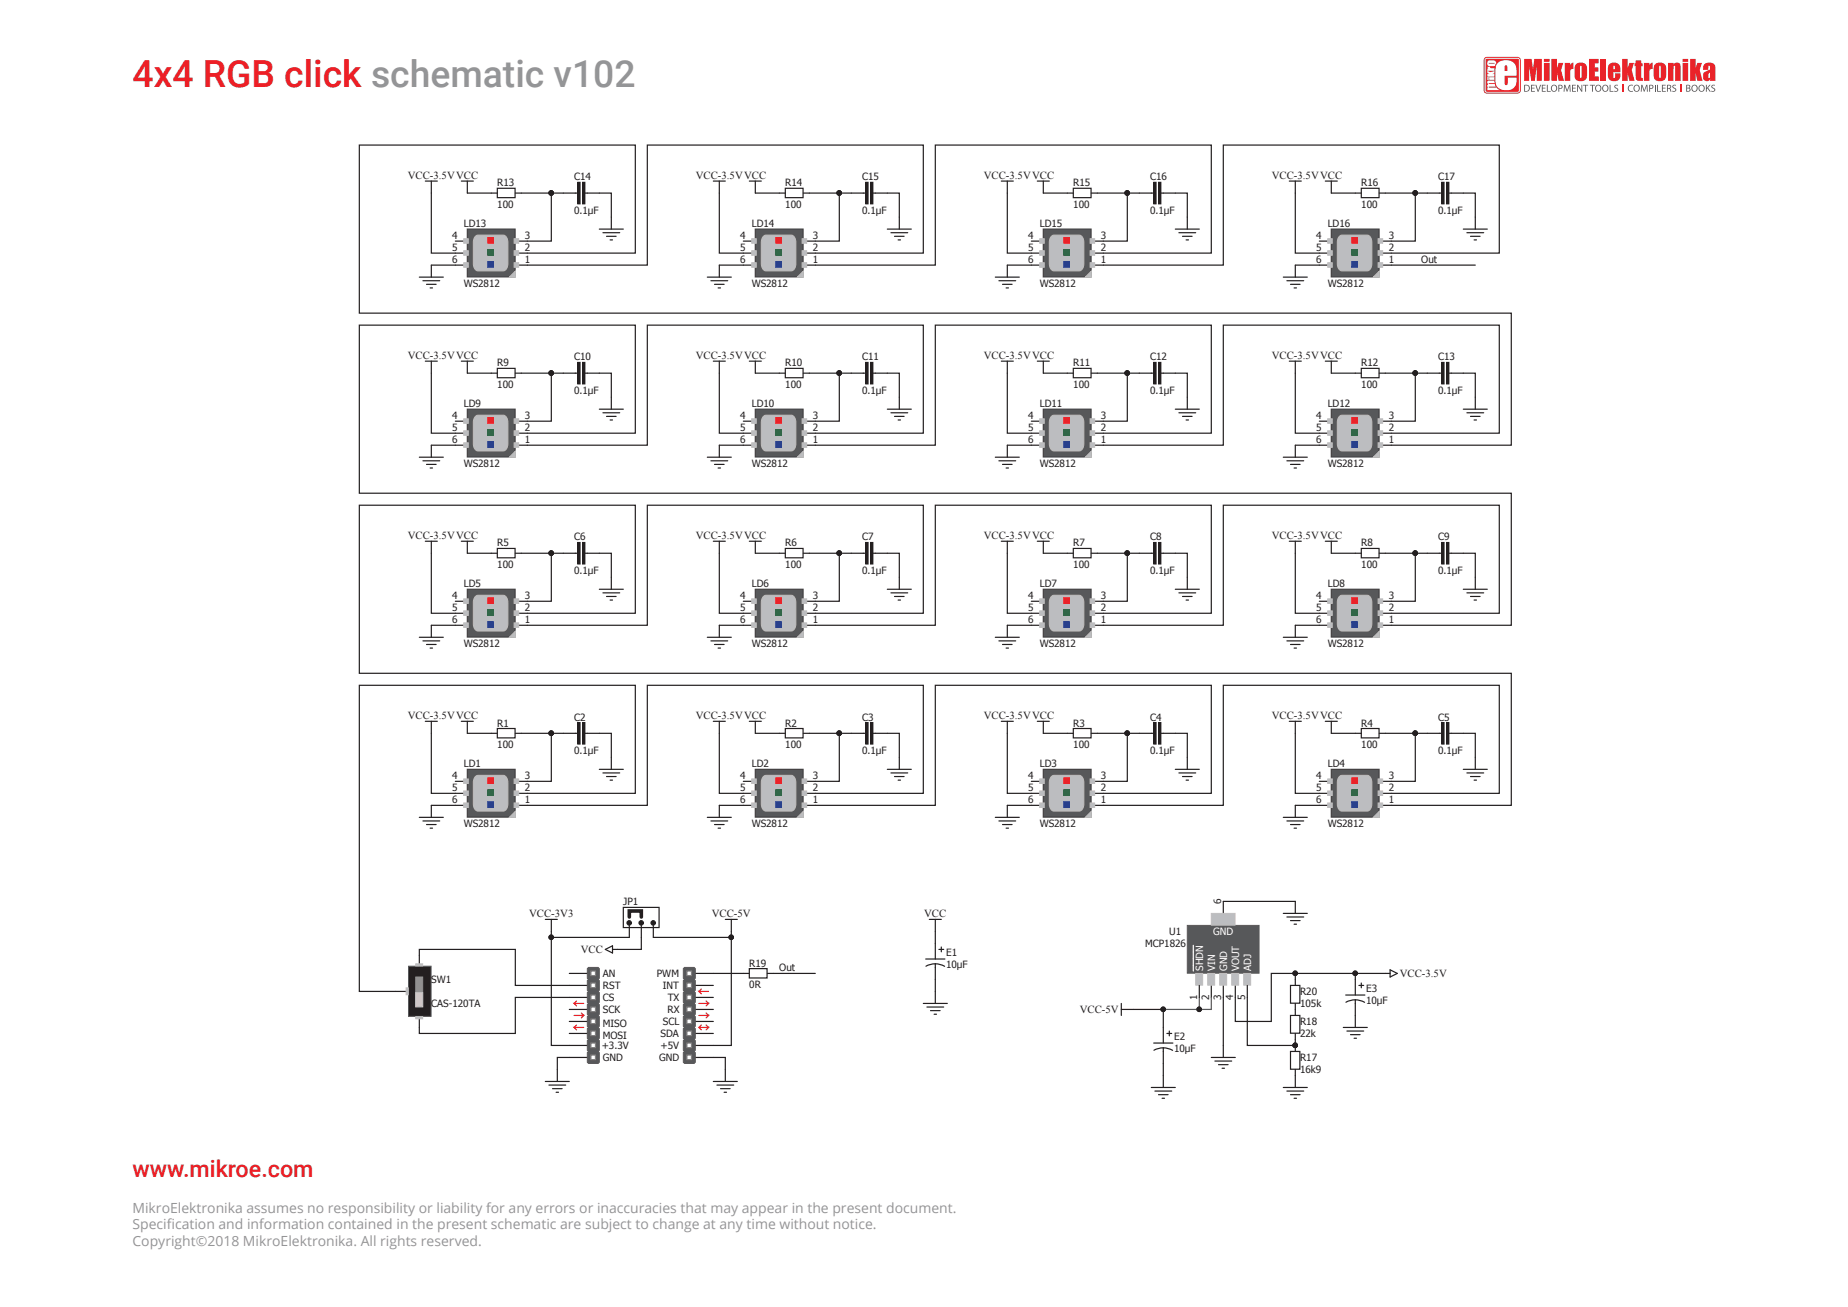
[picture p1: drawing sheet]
<svg xmlns="http://www.w3.org/2000/svg" width="420mm" height="297mm" viewBox="0 0 420 297" stroke-linecap="round" stroke-linejoin="round" font-family="sans-serif">
<defs><g id="words">
<text font-size="8.5" fill="#ed1f26" x="30.1" y="19.9">4x4 RGB click schematic v102</text>
<text font-size="5.3" fill="#ec1f26" x="30.1" y="267.5">www.mikroe.com</text>
<g font-size="3.2" fill="#929497">
<text x="30.1" y="275.6">MikroElektronika assumes no responsibility or liability for any errors or inaccuracies that may appear in the present document.</text>
<text x="30.1" y="279.4">Specif</text>
<text x="37.9" y="279.4">ication and information contained in the present schematic are subject to change at any time without notice.</text>
<text x="30.1" y="283.2">Copyright©2018 MikroElektronika. All rights reserved.</text>
</g>
<g font-size="2.5" fill="#231f20">
<text x="92.7" y="40.6">VCC-3.5VVCC</text>
<text x="158.1" y="40.6">VCC-3.5VVCC</text>
<text x="223.6" y="40.6">VCC-3.5VVCC</text>
<text x="289" y="40.6">VCC-3.5VVCC</text>
<text x="92.7" y="81.5">VCC-3.5VVCC</text>
<text x="158.1" y="81.5">VCC-3.5VVCC</text>
<text x="223.6" y="81.5">VCC-3.5VVCC</text>
<text x="289" y="81.5">VCC-3.5VVCC</text>
<text x="92.7" y="122.4">VCC-3.5VVCC</text>
<text x="158.1" y="122.4">VCC-3.5VVCC</text>
<text x="223.6" y="122.4">VCC-3.5VVCC</text>
<text x="289" y="122.4">VCC-3.5VVCC</text>
<text x="92.7" y="163.4">VCC-3.5VVCC</text>
<text x="158.1" y="163.4">VCC-3.5VVCC</text>
<text x="223.6" y="163.4">VCC-3.5VVCC</text>
<text x="289" y="163.4">VCC-3.5VVCC</text>
<text x="120.3" y="208.4">VCC-3V3</text>
<text x="161.8" y="208.4">VCC-5V</text>
<text x="210" y="208.4">VCC</text>
<text x="132" y="216.6">VCC</text>
<text x="318.1" y="222">VCC-3.5V</text>
<text x="245.4" y="230.2">VCC-5V</text>
</g>
<g font-size="2.3" fill="#231f20">
<text x="130.5" y="41">C14</text>
<text x="195.9" y="41">C15</text>
<text x="261.4" y="41">C16</text>
<text x="326.8" y="41">C17</text>
<text x="113" y="42.3">R13</text>
<text x="113" y="47.2">100</text>
<text x="178.5" y="42.3">R14</text>
<text x="178.5" y="47.2">100</text>
<text x="243.9" y="42.3">R15</text>
<text x="243.9" y="47.2">100</text>
<text x="309.4" y="42.3">R16</text>
<text x="309.4" y="47.2">100</text>
<text x="105.4" y="51.6">LD13</text>
<text x="130.5" y="48.6">0.1µF</text>
<text x="170.8" y="51.6">LD14</text>
<text x="195.9" y="48.6">0.1µF</text>
<text x="236.3" y="51.6">LD15</text>
<text x="261.4" y="48.6">0.1µF</text>
<text x="301.7" y="51.6">LD16</text>
<text x="326.8" y="48.6">0.1µF</text>
<text x="102.8" y="57.1">5</text>
<text x="102.8" y="59.8">6</text>
<text x="102.8" y="54.3">4</text>
<text x="119.3" y="59.8">1</text>
<text x="119.3" y="57.1">2</text>
<text x="119.3" y="54.3">3</text>
<text x="168.3" y="57.1">5</text>
<text x="168.3" y="59.8">6</text>
<text x="168.3" y="54.3">4</text>
<text x="184.8" y="59.8">1</text>
<text x="184.8" y="57.1">2</text>
<text x="184.8" y="54.3">3</text>
<text x="233.7" y="57.1">5</text>
<text x="233.7" y="59.8">6</text>
<text x="233.7" y="54.3">4</text>
<text x="250.2" y="59.8">1</text>
<text x="250.2" y="57.1">2</text>
<text x="250.2" y="54.3">3</text>
<text x="299.2" y="57.1">5</text>
<text x="299.2" y="59.8">6</text>
<text x="299.2" y="54.3">4</text>
<text x="315.7" y="59.8">1</text>
<text x="315.7" y="57.1">2</text>
<text x="315.7" y="54.3">3</text>
<text x="323" y="59.8">Out</text>
<text x="105.4" y="65.2">WS2812</text>
<text x="170.8" y="65.2">WS2812</text>
<text x="236.3" y="65.2">WS2812</text>
<text x="301.7" y="65.2">WS2812</text>
<text x="113" y="83.3">R9</text>
<text x="130.5" y="81.9">C10</text>
<text x="178.5" y="83.3">R10</text>
<text x="195.9" y="81.9">C11</text>
<text x="243.9" y="83.3">R11</text>
<text x="261.4" y="81.9">C12</text>
<text x="309.4" y="83.3">R12</text>
<text x="326.8" y="81.9">C13</text>
<text x="113" y="88.2">100</text>
<text x="130.5" y="89.5">0.1µF</text>
<text x="178.5" y="88.2">100</text>
<text x="195.9" y="89.5">0.1µF</text>
<text x="243.9" y="88.2">100</text>
<text x="261.4" y="89.5">0.1µF</text>
<text x="309.4" y="88.2">100</text>
<text x="326.8" y="89.5">0.1µF</text>
<text x="102.8" y="95.3">4</text>
<text x="105.4" y="92.5">LD9</text>
<text x="119.3" y="95.3">3</text>
<text x="168.3" y="95.3">4</text>
<text x="170.8" y="92.5">LD10</text>
<text x="184.8" y="95.3">3</text>
<text x="233.7" y="95.3">4</text>
<text x="236.3" y="92.5">LD11</text>
<text x="250.2" y="95.3">3</text>
<text x="299.2" y="95.3">4</text>
<text x="301.7" y="92.5">LD12</text>
<text x="315.7" y="95.3">3</text>
<text x="102.8" y="98">5</text>
<text x="102.8" y="100.7">6</text>
<text x="119.3" y="100.7">1</text>
<text x="119.3" y="98">2</text>
<text x="168.3" y="98">5</text>
<text x="168.3" y="100.7">6</text>
<text x="184.8" y="100.7">1</text>
<text x="184.8" y="98">2</text>
<text x="233.7" y="98">5</text>
<text x="233.7" y="100.7">6</text>
<text x="250.2" y="100.7">1</text>
<text x="250.2" y="98">2</text>
<text x="299.2" y="98">5</text>
<text x="299.2" y="100.7">6</text>
<text x="315.7" y="100.7">1</text>
<text x="315.7" y="98">2</text>
<text x="105.4" y="106.2">WS2812</text>
<text x="170.8" y="106.2">WS2812</text>
<text x="236.3" y="106.2">WS2812</text>
<text x="301.7" y="106.2">WS2812</text>
<text x="113" y="124.2">R5</text>
<text x="130.5" y="122.8">C6</text>
<text x="178.5" y="124.2">R6</text>
<text x="195.9" y="122.8">C7</text>
<text x="243.9" y="124.2">R7</text>
<text x="261.4" y="122.8">C8</text>
<text x="309.4" y="124.2">R8</text>
<text x="326.8" y="122.8">C9</text>
<text x="113" y="129.1">100</text>
<text x="130.5" y="130.4">0.1µF</text>
<text x="178.5" y="129.1">100</text>
<text x="195.9" y="130.4">0.1µF</text>
<text x="243.9" y="129.1">100</text>
<text x="261.4" y="130.4">0.1µF</text>
<text x="309.4" y="129.1">100</text>
<text x="326.8" y="130.4">0.1µF</text>
<text x="102.8" y="136.2">4</text>
<text x="105.4" y="133.4">LD5</text>
<text x="119.3" y="136.2">3</text>
<text x="168.3" y="136.2">4</text>
<text x="170.8" y="133.4">LD6</text>
<text x="184.8" y="136.2">3</text>
<text x="233.7" y="136.2">4</text>
<text x="236.3" y="133.4">LD7</text>
<text x="250.2" y="136.2">3</text>
<text x="299.2" y="136.2">4</text>
<text x="301.7" y="133.4">LD8</text>
<text x="315.7" y="136.2">3</text>
<text x="102.8" y="138.9">5</text>
<text x="102.8" y="141.6">6</text>
<text x="119.3" y="141.6">1</text>
<text x="119.3" y="138.9">2</text>
<text x="168.3" y="138.9">5</text>
<text x="168.3" y="141.6">6</text>
<text x="184.8" y="141.6">1</text>
<text x="184.8" y="138.9">2</text>
<text x="233.7" y="138.9">5</text>
<text x="233.7" y="141.6">6</text>
<text x="250.2" y="141.6">1</text>
<text x="250.2" y="138.9">2</text>
<text x="299.2" y="138.9">5</text>
<text x="299.2" y="141.6">6</text>
<text x="315.7" y="141.6">1</text>
<text x="315.7" y="138.9">2</text>
<text x="105.4" y="147.1">WS2812</text>
<text x="170.8" y="147.1">WS2812</text>
<text x="236.3" y="147.1">WS2812</text>
<text x="301.7" y="147.1">WS2812</text>
<text x="113" y="165.1">R1</text>
<text x="130.5" y="163.7">C2</text>
<text x="178.5" y="165.1">R2</text>
<text x="195.9" y="163.7">C3</text>
<text x="243.9" y="165.1">R3</text>
<text x="261.4" y="163.7">C4</text>
<text x="309.4" y="165.1">R4</text>
<text x="326.8" y="163.7">C5</text>
<text x="113" y="170">100</text>
<text x="130.5" y="171.4">0.1µF</text>
<text x="178.5" y="170">100</text>
<text x="195.9" y="171.4">0.1µF</text>
<text x="243.9" y="170">100</text>
<text x="261.4" y="171.4">0.1µF</text>
<text x="309.4" y="170">100</text>
<text x="326.8" y="171.4">0.1µF</text>
<text x="102.8" y="179.8">5</text>
<text x="102.8" y="177.1">4</text>
<text x="105.4" y="174.4">LD1</text>
<text x="119.3" y="179.8">2</text>
<text x="119.3" y="177.1">3</text>
<text x="168.3" y="179.8">5</text>
<text x="168.3" y="177.1">4</text>
<text x="170.8" y="174.4">LD2</text>
<text x="184.8" y="179.8">2</text>
<text x="184.8" y="177.1">3</text>
<text x="233.7" y="179.8">5</text>
<text x="233.7" y="177.1">4</text>
<text x="236.3" y="174.4">LD3</text>
<text x="250.2" y="179.8">2</text>
<text x="250.2" y="177.1">3</text>
<text x="299.2" y="179.8">5</text>
<text x="299.2" y="177.1">4</text>
<text x="301.7" y="174.4">LD4</text>
<text x="315.7" y="179.8">2</text>
<text x="315.7" y="177.1">3</text>
<text x="102.8" y="182.6">6</text>
<text x="119.3" y="182.6">1</text>
<text x="168.3" y="182.6">6</text>
<text x="184.8" y="182.6">1</text>
<text x="233.7" y="182.6">6</text>
<text x="250.2" y="182.6">1</text>
<text x="299.2" y="182.6">6</text>
<text x="315.7" y="182.6">1</text>
<text x="105.4" y="188">WS2812</text>
<text x="170.8" y="188">WS2812</text>
<text x="236.3" y="188">WS2812</text>
<text x="301.7" y="188">WS2812</text>
<text x="141.7" y="205.7">JP1</text>
<text x="277.6" y="205.4" transform="rotate(-90 277.6 205.4)">6</text>
<text x="260.3" y="215.3">MCP1826</text>
<text x="265.8" y="212.6">U1</text>
<text x="170.3" y="219.7">R19</text>
<text x="177.1" y="220.7">Out</text>
<text x="215" y="217.2">E1</text>
<text x="215" y="219.9">10µF</text>
<text x="98" y="223.5">SW1</text>
<text x="137" y="222.1">AN</text>
<text x="137" y="224.8">RST</text>
<text x="137" y="227.6">CS</text>
<text x="149.3" y="222.1">PWM</text>
<text x="150.7" y="224.8">INT</text>
<text x="151.8" y="227.6">TX</text>
<text x="170.3" y="224.6">0R</text>
<text x="272.1" y="227.3" transform="rotate(-90 272.1 227.3)">1</text>
<text x="274.8" y="227.3" transform="rotate(-90 274.8 227.3)">2</text>
<text x="277.6" y="227.3" transform="rotate(-90 277.6 227.3)">3</text>
<text x="280.3" y="227.3" transform="rotate(-90 280.3 227.3)">4</text>
<text x="283" y="227.3" transform="rotate(-90 283 227.3)">5</text>
<text x="295.5" y="226.2">R20</text>
<text x="310.5" y="225.4">E3</text>
<text x="98" y="228.9">CAS-120TA</text>
<text x="137" y="230.3">SCK</text>
<text x="137" y="233.3">MISO</text>
<text x="150.7" y="233">SCL</text>
<text x="151.7" y="230.3">RX</text>
<text x="295.5" y="233">R18</text>
<text x="295.5" y="228.9">105k</text>
<text x="310.5" y="228.1">10µF</text>
<text x="136.8" y="238.5">+3.3V</text>
<text x="137" y="236">MOSI</text>
<text x="150.1" y="235.7">SDA</text>
<text x="150.1" y="238.5">+5V</text>
<text x="266.8" y="236.3">E2</text>
<text x="266.8" y="239">10µF</text>
<text x="295.5" y="235.7">22k</text>
<text x="137" y="241.2">GND</text>
<text x="149.8" y="241.2">GND</text>
<text x="295.5" y="241.2">R17</text>
<text x="295.5" y="243.9">16k9</text>
</g>
<g font-size="2.3" fill="#fff">
<text x="275.8" y="212.6">GND</text>
<text x="273.5" y="220.7" transform="rotate(-90 273.5 220.7)">SHDN</text>
<text x="276.2" y="220.7" transform="rotate(-90 276.2 220.7)">VIN</text>
<text x="278.9" y="220.7" transform="rotate(-90 278.9 220.7)">GND</text>
<text x="281.7" y="220.7" transform="rotate(-90 281.7 220.7)">VOUT</text>
<text x="284.4" y="220.7" transform="rotate(-90 284.4 220.7)">ADJ</text>
</g>
</g></defs>
<g fill="#e92329">
<path d="M337.4 13.1l.5-.2h7a.69 .69 0 0 1 .7 .7v7a.69 .69 0 0 1-.7 .7h-7a.69 .69 0 0 1-.7-.7v-7z"/>
<path d="M346.4 13.4h1.7l.3 2.3 .3-2.3h1.7v5h-1.1v-3.4l-.5 3.4h-.8l-.5-3.3v3.3h-1.1z"/>
<path d="M352.6 13.4h1.3v2.1l.3-1.2h1.1l-.5 1.6 .6 2.5h-1.2l-.3-1.8v1.8h-1.3z"/>
<path d="M355.6 14.3h1.3l-.1 .5 .4-.4 .4-.2v1.5l-.5 .1-.2 .2v2.4h-1.3z"/>
<path d="M361.1 13.4h2.2v1h-.9v.9h.9v1h-.9v1.1h1v1h-2.3z"/>
<path d="M363.7 13.4h1.3v5h-1.3z"/>
<path d="M368.7 13.4h1.2v2.1l.4-1.2h1.1l-.5 1.6 .6 2.5h-1.2l-.4-1.8v1.8h-1.2z"/>
<path d="M371.8 13.7h1.2v.7h.3v.6h-.3v2.2v.5h.4v.7a1.28 1.28 0 0 1-1.6-.5v-2.9h-.3v-.6h.3z"/>
<path d="M373.6 14.3h1.3l-.1 .5 .3-.4 .5-.2v1.5l-.5 .1-.2 .2v2.4h-1.3z"/>
<path d="M379.1 14.3h1.3l-.1 .4a.91 .91 0 0 1 1.3-.4 .91 .91 0 0 1 .4 1.2v2.9h-1.3v-3.3l-.2-.2-.1 .3-.1 3.2h-1.2z"/>
<path d="M384.1 13.4h1.3v2.1l.4-1.2h1l-.5 1.6 .6 2.5h-1.1l-.4-1.8v1.8h-1.3z"/>
<path d="M350.9 13.4h1.3v.6h-1.3zM350.9 14.3h1.3v4.1h-1.3z"/>
<path d="M358.2 14.6a1.46 1.46 0 0 1 1.7-.3 1.46 1.46 0 0 1 .8 1.4v1a1.46 1.46 0 0 1-1.1 1.7 1.46 1.46 0 0 1-1.7-1v-1.9zM359.2 15l-.1 2.3 .2 .4 .1-.2 .1-2.1-.1-.4z"/>
<path d="M365.8 14.5a1.5 1.5 0 0 1 1.7-.1 1.5 1.5 0 0 1 .8 1.5v.5h-1.6v1.2h.3l.1-.9h1.2a1.45 1.45 0 0 1-1.3 1.8 1.45 1.45 0 0 1-1.6-1.6l.1-1.8zM366.7 15v.7h.3v-.7z"/>
<path d="M376.2 14.6a1.46 1.46 0 0 1 1.7-.3 1.46 1.46 0 0 1 .8 1.4v1a1.46 1.46 0 0 1-1.1 1.7 1.46 1.46 0 0 1-1.7-1l-.1-1.9zM377.2 15l-.1 2.3 .2 .4 .1-.2v-2.1v-.4z"/>
<path d="M382.4 13.4h1.3v.6h-1.3zM382.4 14.3h1.3v4.1h-1.3z"/>
<path d="M387.4 14.6a1.44 1.44 0 0 1 1.8-.3 1.44 1.44 0 0 1 .7 1.6v2.5h-1.2v-.4a.91 .91 0 0 1-1.2 .3 .91 .91 0 0 1-.4-1.2v-.2a2.25 2.25 0 0 1 1.5-1.1v-.6l-.2-.3-.1 .1-.1 .9h-1.1v-.8zM388.5 16.6a.86 .86 0 0 0 0 1.1l.1-.2v-1.1z"/>
</g>
<g fill="#fff">
<path d="M337.7 13.2l-.3 .4 .1 7.2 .4 .3 7.3-.1 .2-.4v-7.2l-.5-.3zM337.8 13.4h7.1l.3 .1v7.1l-.1 .2h-7.2l-.2-.1-.1-7.1z"/>
<path d="M338 17.5v.6h.3v-.6zM338 15.2l.3 .3h-.3v.6h1.6l.1-.6h-.9l-.1-.3zM338.4 17.5v.6h1.2v-.6zM338 16.2v.4l.6 .2h-.6v.6h1.6v-.6h-.5l.5-.1v-.5l-.8 .2zM338.2 18.4l-.2 .3 .2 .4-.2 .4 .2 .4h-.2v.6h2.9l-.8-.6h-1.7v-.2h1.6l-.3-.6-1.4-.1 1.4-.1-.1-.6zM338.2 13.8a.74 .74 0 0 0-.1 1 .74 .74 0 0 0 .9 .2h.8a.74 .74 0 0 0-.2-1.3zM338.3 14.3l1.4 .1-1.2 .1z"/>
<path d="M340.4 14.3a2.68 2.68 0 0 1 4.1 .8l.2 2.1h-2.7v2l.3 .1 .3-.1 .1-1.6h2a2.36 2.36 0 0 1-.8 2.5 2.36 2.36 0 0 1-2.5 .3 2.03 2.03 0 0 1-1.5-2.4v-2.7zM342 15v1.1h.6l-.1-1.1-.2-.2z"/>
</g>
<g fill="#e92329">
<path d="M368.7 19.2h.4v1.8h-.4z"/>
<path d="M381.8 19.2h.5v1.8h-.5z"/>
</g>
<g fill="#5a595c">
<path d="M347.9 19.3h.9v.1h-.6v.5h.6v.2h-.6v.6h.6v.1h-.9z"/>
<path d="M348.9 19.3h.3l.4 1.3 .4-1.3h.2l-.5 1.5h-.2z"/>
<path d="M350.4 19.3h.9v.1h-.7v.5h.6v.2h-.6v.6h.7v.1h-.9z"/>
<path d="M351.6 19.3h.2v1.4h.6v.1h-.8z"/>
<path d="M355.5 19.3h.2l.5 1.3 .4-1.3h.3l.1 1.5h-.2l-.1-1.3-.5 1.3h-.1l-.5-1.3v1.3h-.2z"/>
<path d="M357.3 19.3h.8v.1h-.6v.5h.6v.2h-.6v.6h.7v.1h-.9z"/>
<path d="M358.4 19.3h.3l.7 1.3v-1.3h.2v1.5h-.2l-.8-1.3v1.3h-.2z"/>
<path d="M359.8 19.3h1.1v.1h-.4v1.4h-.2v-1.4h-.5z"/>
<path d="M361.3 19.3h1.2v.1h-.5v1.4h-.2v-1.4h-.5z"/>
<path d="M365.8 19.3h.2v1.4h.7v.1h-.9z"/>
<path d="M366.9 19.5l.5-.3 .3 .1v.2h-.6v.3l.3 .2a.46 .46 0 0 1 .4 .3 .46 .46 0 0 1-.3 .5h-.7l.1-.2 .4 .1 .2-.1 .1-.3-.3-.2a.45 .45 0 0 1-.4-.6z"/>
<path d="M370.2 19.5l.6-.3 .3 .1v.2a.64 .64 0 0 0-.9 .6 .64 .64 0 0 0 .9 .5v.2a.82 .82 0 0 1-1-.2 .82 .82 0 0 1 .1-1.1z"/>
<path d="M373 19.3h.3l.4 1.3 .4-1.3h.3l.1 1.5h-.2l-.1-1.3-.4 1.3h-.2l-.4-1.3-.1 1.3h-.2z"/>
<path d="M376.1 19.3h.2v1.5h-.2z"/>
<path d="M376.6 19.3h.2v1.4h.7v.1h-.9z"/>
<path d="M377.7 19.3h.9v.1h-.7v.5h.6v.2h-.6v.6h.7v.1h-.9z"/>
<path d="M380.1 19.5l.5-.3 .3 .1v.2h-.6v.3l.3 .2a.46 .46 0 0 1 .4 .3 .46 .46 0 0 1-.3 .5h-.7l.1-.2 .3 .1 .3-.1v-.3l-.2-.2a.45 .45 0 0 1-.4-.6z"/>
<path d="M387.7 19.3h.2v.7l.6-.7h.3l-.6 .6 .6 .9h-.2l-.5-.7-.2 .1v.6h-.2z"/>
<path d="M389 19.5l.4-.3 .4 .1-.1 .2h-.5v.3l.2 .2a.46 .46 0 0 1 .4 .3 .46 .46 0 0 1-.2 .5h-.7v-.2l.4 .1 .3-.1v-.3l-.3-.2a.45 .45 0 0 1-.3-.6z"/>
<path d="M346.4 19.3a.88 .88 0 0 1 1.3 .8 .88 .88 0 0 1-1.3 .7zM346.6 19.4v1.3a.66 .66 0 0 0 .9-.6 .66 .66 0 0 0-.9-.7z"/>
<path d="M352.4 20.1a.8 .8 0 0 1 1.6 0 .8 .8 0 0 1-1.6 0zM352.8 19.6a.58 .58 0 0 0-.1 .8 .58 .58 0 0 0 .9 .1 .58 .58 0 0 0 0-.8 .58 .58 0 0 0-.8-.1z"/>
<path d="M354.2 19.3a.56 .56 0 0 1 .8 .1 .56 .56 0 0 1-.1 .7l-.5 .1v.6h-.2zM354.4 19.4v.6h.4a.32 .32 0 0 0 .1-.3 .32 .32 0 0 0-.1-.2z"/>
<path d="M362.5 20.1a.76 .76 0 0 1 1.5 0 .76 .76 0 0 1-1.5 0zM362.9 19.6a.58 .58 0 0 0-.1 .8 .58 .58 0 0 0 .8 .1 .58 .58 0 0 0 .1-.8 .58 .58 0 0 0-.8-.1z"/>
<path d="M364.1 20.1a.76 .76 0 0 1 1.5 0 .76 .76 0 0 1-1.5 0zM364.5 19.6a.58 .58 0 0 0-.1 .8 .58 .58 0 0 0 .8 .1 .58 .58 0 0 0 .1-.8 .58 .58 0 0 0-.8-.1z"/>
<path d="M371.2 20.1a.76 .76 0 0 1 1.5 0 .76 .76 0 0 1-1.5 0zM371.6 19.6a.58 .58 0 0 0-.1 .8 .58 .58 0 0 0 .8 .1 .58 .58 0 0 0 .1-.8 .58 .58 0 0 0-.8-.1z"/>
<path d="M374.8 19.3a.56 .56 0 0 1 .8 .1 .56 .56 0 0 1-.1 .7l-.5 .1v.6h-.2zM375 19.4v.6h.4a.32 .32 0 0 0 .2-.3 .32 .32 0 0 0-.2-.2z"/>
<path d="M378.9 19.3a.55 .55 0 0 1 .7 0 .55 .55 0 0 1 .1 .7l-.2 .1 .4 .7h-.2l-.2-.5-.3-.1h-.1v.6h-.2zM379.1 19.4v.6l.5-.1v-.4z"/>
<path d="M383.2 19.3a.52 .52 0 0 1 .7 0 .52 .52 0 0 1 .1 .6l-.1 .1a.47 .47 0 0 1 .3 .6 .47 .47 0 0 1-.7 .3l-.3-.1zM383.4 19.4v.5l.5-.1v-.3zM383.4 20.1v.6l.6-.1v-.4z"/>
<path d="M384.4 20.1a.76 .76 0 0 1 1.5 0 .76 .76 0 0 1-1.5 0zM384.7 19.6a.58 .58 0 0 0 0 .8 .58 .58 0 0 0 .8 .1 .58 .58 0 0 0 .1-.8 .58 .58 0 0 0-.9-.1z"/>
<path d="M386 20.1a.76 .76 0 0 1 1.5 0 .76 .76 0 0 1-1.5 0zM386.3 19.6a.58 .58 0 0 0 0 .8 .58 .58 0 0 0 .8 .1 .58 .58 0 0 0 .1-.8 .58 .58 0 0 0-.9-.1z"/>
</g>
<g fill="none" stroke="#231f20" stroke-width=".27">
<path d="M96.7 41.1h2.7M98 41.1v16.4h5.5M104.8 41.1h2.8M106.2 41.1v2.8h5.5M118.5 43.9h9.5M119.8 57.5h24.6v-24.5h-62.7v38.2h261.8v30h-27.3M125.3 43.9v10.9h-5.5M136.2 43.9h2.7v8.2M136.2 52.1h5.5M137 52.9h3.8M137.8 53.7h2.2M138.7 54.5h.5"/>
<path d="M162.1 41.1h2.7M163.5 41.1v16.4h5.4M170.3 41.1h2.7M171.7 41.1v2.8h5.4M183.9 43.9h9.6M185.3 57.5h24.5v-24.5h-62.7v27.2h-27.3M190.8 43.9v10.9h-5.5M201.7 43.9h2.7v8.2M201.7 52.1h5.4M202.5 52.9h3.8M203.3 53.7h2.2M204.1 54.5h.6"/>
<path d="M227.6 41.1h2.7M228.9 41.1v16.4h5.5M235.8 41.1h2.7M237.1 41.1v2.8h5.5M250.8 57.5h24.5v-24.5h-62.7v27.2h-27.3M258.9 43.9h-2.7v10.9h-5.4M267.1 43.9h2.7v8.2M267.1 52.1h5.5M267.9 52.9h3.9M268.8 53.7h2.1M269.6 54.5h.5M293 41.1h2.7"/>
<path d="M294.4 41.1v16.4h5.4M301.2 41.1h2.7M302.6 41.1v2.8h5.4M314.8 43.9h9.6M316.2 57.5h24.5v-24.5h-62.7v27.2h-27.2M321.7 43.9v10.9h-5.5M332.6 43.9h2.7v8.2M332.6 52.1h5.4M333.4 52.9h3.8M334.2 53.7h2.2M335 54.5h.6M95.3 63h5.5"/>
<path d="M96.1 63.8h3.8M96.9 64.6h2.2M97.8 65.4h.5M103.5 60.2h-5.5v2.8M160.8 63h5.4M161.6 63.8h3.8M162.4 64.6h2.2M163.2 65.4h.6M168.9 60.2h-5.4v2.8M226.2 63h5.5M227 63.8h3.8M227.8 64.6h2.2"/>
<path d="M228.7 65.4h.5M234.4 60.2h-5.5v2.8M291.7 63h5.4M292.5 63.8h3.8M293.3 64.6h2.2M294.1 65.4h.6M299.8 60.2h-5.4v2.8M316.2 60.2h19.1M96.7 82.1h2.7M98 82.1v16.3h5.5M104.8 82.1h2.8M106.2 82.1v2.7"/>
<path d="M118.5 84.8h9.5M119.8 98.4h24.6v-24.5h-62.7v38.2h261.8v30h-27.3M125.3 84.8v10.9h-5.5M136.2 84.8h2.7v8.2M136.2 93h5.5M137 93.8h3.8M137.8 94.6h2.2M138.7 95.4h.5M162.1 82.1h2.7M163.5 82.1v16.3h5.4M170.3 82.1h2.7M171.7 82.1v2.7h5.4"/>
<path d="M183.9 84.8h9.6M185.3 98.4h24.5v-24.5h-62.7v27.3h-27.3M190.8 84.8v10.9h-5.5M201.7 84.8h2.7v8.2M201.7 93h5.4M202.5 93.8h3.8M203.3 94.6h2.2M204.1 95.4h.6M227.6 82.1h2.7M228.9 82.1v16.3h5.5M235.8 82.1h2.7M237.1 82.1v2.7h5.5"/>
<path d="M249.4 84.8h9.5M250.8 98.4h24.5v-24.5h-62.7v27.3h-27.3M256.2 84.8v10.9h-5.4M267.1 84.8h2.7v8.2M267.1 93h5.5M267.9 93.8h3.9M268.8 94.6h2.1M269.6 95.4h.5M293 82.1h2.7M294.4 82.1v16.3h5.4M301.2 82.1h2.7M302.6 82.1v2.7h5.4"/>
<path d="M314.8 84.8h6.9v10.9h-5.5M316.2 98.4h24.5v-24.5h-62.7v27.3h-27.2M332.6 84.8h2.7v8.2M332.6 93h5.4M333.4 93.8h3.8M334.2 94.6h2.2M335 95.4h.6M95.3 103.9h5.5M96.1 104.7h3.8M96.9 105.5h2.2M97.8 106.3h.5M103.5 101.2h-5.5v2.7"/>
<path d="M160.8 103.9h5.4M161.6 104.7h3.8M162.4 105.5h2.2M163.2 106.3h.6M168.9 101.2h-5.4v2.7M226.2 103.9h5.5M227 104.7h3.8M227.8 105.5h2.2M228.7 106.3h.5M234.4 101.2h-5.5v2.7M291.7 103.9h5.4M292.5 104.7h3.8"/>
<path d="M293.3 105.5h2.2M294.1 106.3h.6M299.8 101.2h-5.4v2.7M96.7 123h2.7M98 123v16.4h5.5M104.8 123h2.8M106.2 123v2.7h5.5M118.5 125.7h9.5M119.8 139.4h24.6v-24.6h-62.7v38.2h261.8v30h-27.3M125.3 125.7v10.9h-5.5M136.2 125.7h2.7v8.2M136.2 133.9h5.5"/>
<path d="M137 134.7h3.8M137.8 135.5h2.2M138.7 136.4h.5M162.1 123h2.7M163.5 123v16.4h5.4M170.3 123h2.7M171.7 123v2.7h5.4M183.9 125.7h9.6M185.3 139.4h24.5v-24.6h-62.7v27.3h-27.3M190.8 125.7v10.9h-5.5M201.7 125.7h2.7v8.2M201.7 133.9h5.4"/>
<path d="M202.5 134.7h3.8M203.3 135.5h2.2M204.1 136.4h.6M227.6 123h2.7M228.9 123v16.4h5.5M235.8 123h2.7M237.1 123v2.7h5.5M249.4 125.7h9.5M250.8 139.4h24.5v-24.6h-62.7v27.3h-27.3M256.2 125.7v10.9h-5.4M267.1 125.7h2.7v8.2M267.1 133.9h5.5"/>
<path d="M267.9 134.7h3.9M268.8 135.5h2.1M269.6 136.4h.5M293 123h2.7M294.4 123v16.4h5.4M301.2 123h2.7M302.6 123v2.7h5.4M314.8 125.7h9.6M316.2 139.4h24.5v-24.6h-62.7v27.3h-27.2M321.7 125.7v10.9h-5.5M332.6 125.7h2.7v8.2M332.6 133.9h5.4"/>
<path d="M333.4 134.7h3.8M334.2 135.5h2.2M335 136.4h.6M95.3 144.8h5.5M96.1 145.6h3.8M96.9 146.5h2.2M97.8 147.3h.5M103.5 142.1h-5.5v2.7M160.8 144.8h5.4M161.6 145.6h3.8M162.4 146.5h2.2M163.2 147.3h.6"/>
<path d="M168.9 142.1h-5.4v2.7M226.2 144.8h5.5M227 145.6h3.8M227.8 146.5h2.2M228.7 147.3h.5M234.4 142.1h-5.5v2.7M291.7 144.8h5.4M292.5 145.6h3.8M293.3 146.5h2.2M294.1 147.3h.6M299.8 142.1h-5.4v2.7M96.7 163.9h2.7"/>
<path d="M98 163.9v16.4h5.5M104.8 163.9h2.8M106.2 163.9v2.7h5.5M118.5 166.6h9.5M125.3 166.6v11h-5.5M136.2 166.6h2.7v8.2M136.2 174.8h5.5M137 175.6h3.8M137.8 176.5h2.2M138.7 177.3h.5M162.1 163.9h2.7M163.5 163.9v16.4h5.4"/>
<path d="M170.3 163.9h2.7M171.7 163.9v2.7h5.4M183.9 166.6h9.6M190.8 166.6v11h-5.5M201.7 166.6h2.7v8.2M201.7 174.8h5.4M202.5 175.6h3.8M203.3 176.5h2.2M204.1 177.3h.6M227.6 163.9h2.7M228.9 163.9v16.4h5.5M235.8 163.9h2.7"/>
<path d="M237.1 163.9v2.7h5.5M249.4 166.6h9.5M256.2 166.6v11h-5.4M267.1 166.6h2.7v8.2M267.1 174.8h5.5M267.9 175.6h3.9M268.8 176.5h2.1M269.6 177.3h.5M293 163.9h2.7M294.4 163.9v16.4h5.4M301.2 163.9h2.7M302.6 163.9v2.7h5.4"/>
<path d="M314.8 166.6h9.6M321.7 166.6v11h-5.5M332.6 166.6h2.7v8.2M332.6 174.8h5.4M333.4 175.6h3.8M334.2 176.5h2.2M335 177.3h.6M95.3 185.7h5.5M96.1 186.6h3.8M96.9 187.4h2.2M97.8 188.2h.5M103.5 183h-5.5v2.7"/>
<path d="M119.8 180.3h24.6v-24.6h-62.7v69.6h8.1M160.8 185.7h5.4M161.6 186.6h3.8M162.4 187.4h2.2M163.2 188.2h.6M168.9 183h-5.4v2.7M185.3 180.3h24.5v-24.6h-62.7v27.3h-27.3M226.2 185.7h5.5M227 186.6h3.8M227.8 187.4h2.2M228.7 188.2h.5M234.4 183h-5.5v2.7"/>
<path d="M250.8 180.3h24.5v-24.6h-62.7v27.3h-27.3M291.7 185.7h5.4M292.5 186.6h3.8M293.3 187.4h2.2M294.1 188.2h.6M299.8 183h-5.4v2.7M316.2 180.3h24.5v-24.6h-62.7v27.3h-27.2M95.3 217.1v2.7M123.9 208.9h2.8M125.3 208.9v2.8M125.3 213h17.7M137.6 215.7l1.6-.8v1.7z"/>
<path d="M145.8 213v2.7h-6.6M148.5 213h17.7v24.6h-4.1M164.8 208.9h2.8M166.2 208.9v4.1M211.2 208.9h2.7M212.6 208.9v5.5M278 204.8h16.4v2.8M291.7 207.6h5.4M292.5 208.4h3.8M293.3 209.2h2.2M294.1 210h.6M95.3 230.7v2.8"/>
<path d="M162.1 221.2h6.8M175.8 221.2h9.5M209.8 228h5.5M210.7 228.8h3.8M211.5 229.7h2.2M212.3 230.5h.5M212.6 222.6v5.4M254.8 228v2.7M254.8 229.4h9.6v4.1M278 226.7v13.6M283.5 226.7v10.9h10.9v-1.4M294.4 221.2v1.4"/>
<path d="M305.3 233.5h5.4M306.1 234.3h3.8M306.9 235.1h2.2M307.7 235.9h.6M308 221.2v1.4M308 230.7v2.8M314.8 221.2h1.1M315.9 220.4l1.7 .8-1.7 .8zM123.9 245.8h5.5M124.8 246.6h3.8M125.6 247.4h2.2M126.4 248.2h.5"/>
<path d="M129.4 240.3h-2.7v5.5M162.1 240.3h2.7v5.5M162.1 245.8h5.5M162.9 246.6h3.9M163.8 247.4h2.1M164.6 248.2h.5M261.7 247.1h5.4M262.5 247.9h3.8M263.3 248.8h2.2M264.1 249.6h.6M264.4 241.7v5.4M275.3 240.3h5.5"/>
<path d="M276.1 241.1h3.8M276.9 241.9h2.2M277.8 242.7h.5M291.7 247.1h5.4M292.5 247.9h3.8M293.3 248.8h2.2M294.1 249.6h.6M294.4 244.4v2.7"/>
</g>
<g fill="#231f20" stroke="#231f20" stroke-width=".23">
<circle cx="166.2" cy="213" r=".52"/>
<circle cx="125.3" cy="43.9" r=".52"/>
<circle cx="190.7" cy="43.9" r=".52"/>
<circle cx="256.2" cy="43.9" r=".52"/>
<circle cx="321.6" cy="43.9" r=".52"/>
<circle cx="125.3" cy="84.8" r=".52"/>
<circle cx="190.7" cy="84.8" r=".52"/>
<circle cx="256.2" cy="84.8" r=".52"/>
<circle cx="321.6" cy="84.8" r=".52"/>
<circle cx="125.3" cy="125.7" r=".52"/>
<circle cx="190.7" cy="125.7" r=".52"/>
<circle cx="256.2" cy="125.7" r=".52"/>
<circle cx="321.6" cy="125.7" r=".52"/>
<circle cx="125.3" cy="166.6" r=".52"/>
<circle cx="190.7" cy="166.6" r=".52"/>
<circle cx="256.2" cy="166.6" r=".52"/>
<circle cx="321.6" cy="166.6" r=".52"/>
<circle cx="125.3" cy="213" r=".52"/>
<circle cx="294.4" cy="221.2" r=".52"/>
<circle cx="308" cy="221.2" r=".52"/>
<circle cx="294.4" cy="237.5" r=".52"/>
<circle cx="272.5" cy="229.4" r=".52"/>
<circle cx="264.4" cy="229.4" r=".52"/>
</g>
<path d="M272.6 226.7v2.7" fill="none" stroke="#57585a" stroke-width=".27"/>
<path d="M92.8 219.6h5.2v11.4h-5.2z" fill="#231f20" stroke="#57585a" stroke-width=".23"/>
<g fill="#bcbdc0" stroke="#c0bfbf" stroke-width=".23">
<path d="M94.5 219h1.6v.5h-1.6z"/>
<path d="M94.5 231h1.6v.5h-1.6z"/>
</g>
<path d="M94.5 222h1.6v6.8h-1.6z" fill="#928f92" stroke="#928f92" stroke-width=".23"/>
<path d="M94.5 225.6h1.6v3.2h-1.6z" fill="#cec8b4" stroke="#cec8b4" stroke-width=".23"/>
<path d="M89.8 225.3h2.8" fill="none" stroke="#231f20" stroke-width=".27"/>
<path d="M92.3 224.5h.5v1.6h-.5z" fill="#bcbdc0" stroke="#c0bfbf" stroke-width=".23"/>
<path d="M95.3 217.1v-1.4h21.8v8.2h12.3M129.4 226.7h-12.3v8.1h-21.8v-1.3" fill="none" stroke="#231f20" stroke-width=".27"/>
<path d="M106.2 174.8h10.9v10.9h-10.9z" fill="#57585a" stroke="#414040" stroke-width=".27"/>
<path d="M108 176.5l.6-.3h5.8a1.38 1.38 0 0 1 1 1.6v4.9a1.53 1.53 0 0 1-1 1.6h-5.8a1.39 1.39 0 0 1-1-1.6v-4.9z" fill="#bcbdc0"/>
<path d="M108 176.5l.6-.3h5.8a1.38 1.38 0 0 1 1 1.6v4.9a1.53 1.53 0 0 1-1 1.6h-5.8a1.39 1.39 0 0 1-1-1.6v-4.9z" fill="none" stroke="#c0bfbf" stroke-width=".23"/>
<path d="M103.5 180.3h2.7M103.5 183h2.7" fill="none" stroke="#231f20" stroke-width=".27"/>
<path d="M110.8 182.2h1.4v1.3h-1.4z" fill="#233e91" stroke="#233e91" stroke-width=".23"/>
<path d="M110.8 179.5h1.4v1.3h-1.4z" fill="#136734" stroke="#136734" stroke-width=".23"/>
<path d="M110.8 176.7h1.4v1.3h-1.4z" fill="#cc3527" stroke="#cc3527" stroke-width=".23"/>
<path d="M117.1 184.4v1.3h-1.3z" fill="#bcbdc0"/>
<path d="M117.1 184.4v1.3h-1.3z" fill="none" stroke="#c0bfbf" stroke-width=".23"/>
<path d="M103.5 177.6h2.7M117.1 177.6h2.7M117.1 183h2.7M117.1 180.3h2.7" fill="none" stroke="#231f20" stroke-width=".27"/>
<g fill="#bcbdc0" stroke="#c0bfbf" stroke-width=".23">
<path d="M116.8 182.5h1.1v1h-1.1z"/>
<path d="M116.8 179.7h1.1v1.1h-1.1z"/>
<path d="M116.8 177h1.1v1h-1.1z"/>
<path d="M105.4 182.5h1v1h-1z"/>
<path d="M105.4 179.7h1v1.1h-1z"/>
<path d="M105.4 177h1v1h-1z"/>
</g>
<path d="M171.7 174.8h10.8v10.9h-10.8z" fill="#57585a" stroke="#414040" stroke-width=".27"/>
<path d="M173.5 176.5l.6-.3h5.7a1.38 1.38 0 0 1 1.1 1.6v4.9a1.53 1.53 0 0 1-1.1 1.6h-5.7a1.38 1.38 0 0 1-1.1-1.6v-4.9z" fill="#bcbdc0"/>
<path d="M173.5 176.5l.6-.3h5.7a1.38 1.38 0 0 1 1.1 1.6v4.9a1.53 1.53 0 0 1-1.1 1.6h-5.7a1.38 1.38 0 0 1-1.1-1.6v-4.9z" fill="none" stroke="#c0bfbf" stroke-width=".23"/>
<path d="M168.9 180.3h2.8M168.9 183h2.8" fill="none" stroke="#231f20" stroke-width=".27"/>
<path d="M176.3 182.2h1.3v1.3h-1.3z" fill="#233e91" stroke="#233e91" stroke-width=".23"/>
<path d="M176.3 179.5h1.3v1.3h-1.3z" fill="#136734" stroke="#136734" stroke-width=".23"/>
<path d="M176.3 176.7h1.3v1.3h-1.3z" fill="#cc3527" stroke="#cc3527" stroke-width=".23"/>
<path d="M182.6 184.4v1.3h-1.4z" fill="#bcbdc0"/>
<path d="M182.6 184.4v1.3h-1.4z" fill="none" stroke="#c0bfbf" stroke-width=".23"/>
<path d="M168.9 177.6h2.8M182.6 177.6h2.7M182.6 183h2.7M182.6 180.3h2.7" fill="none" stroke="#231f20" stroke-width=".27"/>
<g fill="#bcbdc0" stroke="#c0bfbf" stroke-width=".23">
<path d="M182.3 182.5h1v1h-1z"/>
<path d="M182.3 179.7h1v1.1h-1z"/>
<path d="M182.3 177h1v1h-1z"/>
<path d="M170.8 182.5h1.1v1h-1.1z"/>
<path d="M170.8 179.7h1.1v1.1h-1.1z"/>
<path d="M170.8 177h1.1v1h-1.1z"/>
</g>
<path d="M237.1 174.8h10.9v10.9h-10.9z" fill="#57585a" stroke="#414040" stroke-width=".27"/>
<path d="M238.9 176.5l.6-.3h5.8a1.38 1.38 0 0 1 1 1.6v4.9a1.53 1.53 0 0 1-1 1.6h-5.8a1.38 1.38 0 0 1-1-1.6v-4.9z" fill="#bcbdc0"/>
<path d="M238.9 176.5l.6-.3h5.8a1.38 1.38 0 0 1 1 1.6v4.9a1.53 1.53 0 0 1-1 1.6h-5.8a1.38 1.38 0 0 1-1-1.6v-4.9z" fill="none" stroke="#c0bfbf" stroke-width=".23"/>
<path d="M234.4 180.3h2.7M234.4 183h2.7" fill="none" stroke="#231f20" stroke-width=".27"/>
<path d="M241.8 182.2h1.3v1.3h-1.3z" fill="#233e91" stroke="#233e91" stroke-width=".23"/>
<path d="M241.8 179.5h1.3v1.3h-1.3z" fill="#136734" stroke="#136734" stroke-width=".23"/>
<path d="M241.8 176.7h1.3v1.3h-1.3z" fill="#cc3527" stroke="#cc3527" stroke-width=".23"/>
<path d="M248 184.4v1.3h-1.3z" fill="#bcbdc0"/>
<path d="M248 184.4v1.3h-1.3z" fill="none" stroke="#c0bfbf" stroke-width=".23"/>
<path d="M234.4 177.6h2.7M248 177.6h2.8M248 183h2.8M248 180.3h2.8" fill="none" stroke="#231f20" stroke-width=".27"/>
<g fill="#bcbdc0" stroke="#c0bfbf" stroke-width=".23">
<path d="M247.8 182.5h1v1h-1z"/>
<path d="M247.8 179.7h1v1.1h-1z"/>
<path d="M247.8 177h1v1h-1z"/>
<path d="M236.3 182.5h1v1h-1z"/>
<path d="M236.3 179.7h1v1.1h-1z"/>
<path d="M236.3 177h1v1h-1z"/>
</g>
<path d="M302.6 174.8h10.8v10.9h-10.8z" fill="#57585a" stroke="#414040" stroke-width=".27"/>
<path d="M304.4 176.5l.6-.3h5.7a1.39 1.39 0 0 1 1.1 1.6v4.9a1.53 1.53 0 0 1-1.1 1.6h-5.7a1.39 1.39 0 0 1-1.1-1.6v-4.9z" fill="#bcbdc0"/>
<path d="M304.4 176.5l.6-.3h5.7a1.39 1.39 0 0 1 1.1 1.6v4.9a1.53 1.53 0 0 1-1.1 1.6h-5.7a1.39 1.39 0 0 1-1.1-1.6v-4.9z" fill="none" stroke="#c0bfbf" stroke-width=".23"/>
<path d="M299.8 180.3h2.8M299.8 183h2.8" fill="none" stroke="#231f20" stroke-width=".27"/>
<path d="M307.2 182.2h1.3v1.3h-1.3z" fill="#233e91" stroke="#233e91" stroke-width=".23"/>
<path d="M307.2 179.5h1.3v1.3h-1.3z" fill="#136734" stroke="#136734" stroke-width=".23"/>
<path d="M307.2 176.7h1.3v1.3h-1.3z" fill="#cc3527" stroke="#cc3527" stroke-width=".23"/>
<path d="M313.5 184.4v1.3h-1.4z" fill="#bcbdc0"/>
<path d="M313.5 184.4v1.3h-1.4z" fill="none" stroke="#c0bfbf" stroke-width=".23"/>
<path d="M299.8 177.6h2.8M313.5 177.6h2.7M313.5 183h2.7M313.5 180.3h2.7" fill="none" stroke="#231f20" stroke-width=".27"/>
<g fill="#bcbdc0" stroke="#c0bfbf" stroke-width=".23">
<path d="M313.2 182.5h1v1h-1z"/>
<path d="M313.2 179.7h1v1.1h-1z"/>
<path d="M313.2 177h1v1h-1z"/>
<path d="M301.7 182.5h1.1v1h-1.1z"/>
<path d="M301.7 179.7h1.1v1.1h-1.1z"/>
<path d="M301.7 177h1.1v1h-1.1z"/>
</g>
<path d="M106.2 133.9h10.9v10.9h-10.9z" fill="#57585a" stroke="#414040" stroke-width=".27"/>
<path d="M108 135.6l.6-.3h5.8a1.38 1.38 0 0 1 1 1.6v4.8a1.53 1.53 0 0 1-1 1.7h-5.8a1.38 1.38 0 0 1-1-1.7v-4.8z" fill="#bcbdc0"/>
<path d="M108 135.6l.6-.3h5.8a1.38 1.38 0 0 1 1 1.6v4.8a1.53 1.53 0 0 1-1 1.7h-5.8a1.38 1.38 0 0 1-1-1.7v-4.8z" fill="none" stroke="#c0bfbf" stroke-width=".23"/>
<path d="M103.5 139.4h2.7M103.5 142.1h2.7" fill="none" stroke="#231f20" stroke-width=".27"/>
<path d="M110.8 141.3h1.4v1.3h-1.4z" fill="#233e91" stroke="#233e91" stroke-width=".23"/>
<path d="M110.8 138.5h1.4v1.3h-1.4z" fill="#136734" stroke="#136734" stroke-width=".23"/>
<path d="M110.8 135.8h1.4v1.3h-1.4z" fill="#cc3527" stroke="#cc3527" stroke-width=".23"/>
<path d="M117.1 143.4v1.4h-1.3z" fill="#bcbdc0"/>
<path d="M117.1 143.4v1.4h-1.3z" fill="none" stroke="#c0bfbf" stroke-width=".23"/>
<path d="M103.5 136.6h2.7M117.1 139.4h2.7M117.1 136.6h2.7M117.1 142.1h2.7" fill="none" stroke="#231f20" stroke-width=".27"/>
<g fill="#bcbdc0" stroke="#c0bfbf" stroke-width=".23">
<path d="M116.8 141.5h1.1v1.1h-1.1z"/>
<path d="M116.8 138.8h1.1v1h-1.1z"/>
<path d="M116.8 136.1h1.1v1h-1.1z"/>
<path d="M105.4 141.5h1v1.1h-1z"/>
<path d="M105.4 138.8h1v1h-1z"/>
<path d="M105.4 136.1h1v1h-1z"/>
</g>
<path d="M171.7 133.9h10.8v10.9h-10.8z" fill="#57585a" stroke="#414040" stroke-width=".27"/>
<path d="M173.5 135.6l.6-.3h5.7a1.38 1.38 0 0 1 1.1 1.6v4.8a1.53 1.53 0 0 1-1.1 1.7h-5.7a1.38 1.38 0 0 1-1.1-1.7v-4.8z" fill="#bcbdc0"/>
<path d="M173.5 135.6l.6-.3h5.7a1.38 1.38 0 0 1 1.1 1.6v4.8a1.53 1.53 0 0 1-1.1 1.7h-5.7a1.38 1.38 0 0 1-1.1-1.7v-4.8z" fill="none" stroke="#c0bfbf" stroke-width=".23"/>
<path d="M168.9 139.4h2.8M168.9 142.1h2.8" fill="none" stroke="#231f20" stroke-width=".27"/>
<path d="M176.3 141.3h1.3v1.3h-1.3z" fill="#233e91" stroke="#233e91" stroke-width=".23"/>
<path d="M176.3 138.5h1.3v1.3h-1.3z" fill="#136734" stroke="#136734" stroke-width=".23"/>
<path d="M176.3 135.8h1.3v1.3h-1.3z" fill="#cc3527" stroke="#cc3527" stroke-width=".23"/>
<path d="M182.6 143.4v1.4h-1.4z" fill="#bcbdc0"/>
<path d="M182.6 143.4v1.4h-1.4z" fill="none" stroke="#c0bfbf" stroke-width=".23"/>
<path d="M168.9 136.6h2.8M182.6 139.4h2.7M182.6 136.6h2.7M182.6 142.1h2.7" fill="none" stroke="#231f20" stroke-width=".27"/>
<g fill="#bcbdc0" stroke="#c0bfbf" stroke-width=".23">
<path d="M182.3 141.5h1v1.1h-1z"/>
<path d="M182.3 138.8h1v1h-1z"/>
<path d="M182.3 136.1h1v1h-1z"/>
<path d="M170.8 141.5h1.1v1.1h-1.1z"/>
<path d="M170.8 138.8h1.1v1h-1.1z"/>
<path d="M170.8 136.1h1.1v1h-1.1z"/>
</g>
<path d="M237.1 133.9h10.9v10.9h-10.9z" fill="#57585a" stroke="#414040" stroke-width=".27"/>
<path d="M238.9 135.6l.6-.3h5.8a1.38 1.38 0 0 1 1 1.6v4.8a1.53 1.53 0 0 1-1 1.7h-5.8a1.38 1.38 0 0 1-1-1.7v-4.8z" fill="#bcbdc0"/>
<path d="M238.9 135.6l.6-.3h5.8a1.38 1.38 0 0 1 1 1.6v4.8a1.53 1.53 0 0 1-1 1.7h-5.8a1.38 1.38 0 0 1-1-1.7v-4.8z" fill="none" stroke="#c0bfbf" stroke-width=".23"/>
<path d="M234.4 139.4h2.7M234.4 142.1h2.7" fill="none" stroke="#231f20" stroke-width=".27"/>
<path d="M241.8 141.3h1.3v1.3h-1.3z" fill="#233e91" stroke="#233e91" stroke-width=".23"/>
<path d="M241.8 138.5h1.3v1.3h-1.3z" fill="#136734" stroke="#136734" stroke-width=".23"/>
<path d="M241.8 135.8h1.3v1.3h-1.3z" fill="#cc3527" stroke="#cc3527" stroke-width=".23"/>
<path d="M248 143.4v1.4h-1.3z" fill="#bcbdc0"/>
<path d="M248 143.4v1.4h-1.3z" fill="none" stroke="#c0bfbf" stroke-width=".23"/>
<path d="M234.4 136.6h2.7M248 139.4h2.8M248 136.6h2.8M248 142.1h2.8" fill="none" stroke="#231f20" stroke-width=".27"/>
<g fill="#bcbdc0" stroke="#c0bfbf" stroke-width=".23">
<path d="M247.8 141.5h1v1.1h-1z"/>
<path d="M247.8 138.8h1v1h-1z"/>
<path d="M247.8 136.1h1v1h-1z"/>
<path d="M236.3 141.5h1v1.1h-1z"/>
<path d="M236.3 138.8h1v1h-1z"/>
<path d="M236.3 136.1h1v1h-1z"/>
</g>
<path d="M302.6 133.9h10.8v10.9h-10.8z" fill="#57585a" stroke="#414040" stroke-width=".27"/>
<path d="M304.4 135.6l.6-.3h5.7a1.38 1.38 0 0 1 1.1 1.6v4.8a1.53 1.53 0 0 1-1.1 1.7h-5.7a1.38 1.38 0 0 1-1.1-1.7v-4.8z" fill="#bcbdc0"/>
<path d="M304.4 135.6l.6-.3h5.7a1.38 1.38 0 0 1 1.1 1.6v4.8a1.53 1.53 0 0 1-1.1 1.7h-5.7a1.38 1.38 0 0 1-1.1-1.7v-4.8z" fill="none" stroke="#c0bfbf" stroke-width=".23"/>
<path d="M299.8 139.4h2.8M299.8 142.1h2.8" fill="none" stroke="#231f20" stroke-width=".27"/>
<path d="M307.2 141.3h1.3v1.3h-1.3z" fill="#233e91" stroke="#233e91" stroke-width=".23"/>
<path d="M307.2 138.5h1.3v1.3h-1.3z" fill="#136734" stroke="#136734" stroke-width=".23"/>
<path d="M307.2 135.8h1.3v1.3h-1.3z" fill="#cc3527" stroke="#cc3527" stroke-width=".23"/>
<path d="M313.5 143.4v1.4h-1.4z" fill="#bcbdc0"/>
<path d="M313.5 143.4v1.4h-1.4z" fill="none" stroke="#c0bfbf" stroke-width=".23"/>
<path d="M299.8 136.6h2.8M313.5 139.4h2.7M313.5 136.6h2.7M313.5 142.1h2.7" fill="none" stroke="#231f20" stroke-width=".27"/>
<g fill="#bcbdc0" stroke="#c0bfbf" stroke-width=".23">
<path d="M313.2 141.5h1v1.1h-1z"/>
<path d="M313.2 138.8h1v1h-1z"/>
<path d="M313.2 136.1h1v1h-1z"/>
<path d="M301.7 141.5h1.1v1.1h-1.1z"/>
<path d="M301.7 138.8h1.1v1h-1.1z"/>
<path d="M301.7 136.1h1.1v1h-1.1z"/>
</g>
<path d="M106.2 93h10.9v10.8h-10.9z" fill="#57585a" stroke="#414040" stroke-width=".27"/>
<path d="M108 94.7l.6-.4h5.8a1.38 1.38 0 0 1 1 1.7v4.8a1.53 1.53 0 0 1-1 1.7h-5.8a1.38 1.38 0 0 1-1-1.7v-4.8z" fill="#bcbdc0"/>
<path d="M108 94.7l.6-.4h5.8a1.38 1.38 0 0 1 1 1.7v4.8a1.53 1.53 0 0 1-1 1.7h-5.8a1.38 1.38 0 0 1-1-1.7v-4.8z" fill="none" stroke="#c0bfbf" stroke-width=".23"/>
<path d="M103.5 98.4h2.7M103.5 101.2h2.7" fill="none" stroke="#231f20" stroke-width=".27"/>
<path d="M110.8 100.3h1.4v1.4h-1.4z" fill="#233e91" stroke="#233e91" stroke-width=".23"/>
<path d="M110.8 97.6h1.4v1.3h-1.4z" fill="#136734" stroke="#136734" stroke-width=".23"/>
<path d="M110.8 94.9h1.4v1.3h-1.4z" fill="#cc3527" stroke="#cc3527" stroke-width=".23"/>
<path d="M117.1 102.5v1.4h-1.3z" fill="#bcbdc0"/>
<path d="M117.1 102.5v1.4h-1.3z" fill="none" stroke="#c0bfbf" stroke-width=".23"/>
<path d="M103.5 95.7h2.7M117.1 98.4h2.7M117.1 95.7h2.7M117.1 101.2h2.7" fill="none" stroke="#231f20" stroke-width=".27"/>
<g fill="#bcbdc0" stroke="#c0bfbf" stroke-width=".23">
<path d="M116.8 100.6h1.1v1.1h-1.1z"/>
<path d="M116.8 97.9h1.1v1h-1.1z"/>
<path d="M116.8 95.2h1.1v1h-1.1z"/>
<path d="M105.4 100.6h1v1.1h-1z"/>
<path d="M105.4 97.9h1v1h-1z"/>
<path d="M105.4 95.2h1v1h-1z"/>
</g>
<path d="M171.7 93h10.8v10.8h-10.8z" fill="#57585a" stroke="#414040" stroke-width=".27"/>
<path d="M173.5 94.7l.6-.4h5.7a1.38 1.38 0 0 1 1.1 1.7v4.8a1.53 1.53 0 0 1-1.1 1.7h-5.7a1.38 1.38 0 0 1-1.1-1.7v-4.8z" fill="#bcbdc0"/>
<path d="M173.5 94.7l.6-.4h5.7a1.38 1.38 0 0 1 1.1 1.7v4.8a1.53 1.53 0 0 1-1.1 1.7h-5.7a1.38 1.38 0 0 1-1.1-1.7v-4.8z" fill="none" stroke="#c0bfbf" stroke-width=".23"/>
<path d="M168.9 98.4h2.8M168.9 101.2h2.8" fill="none" stroke="#231f20" stroke-width=".27"/>
<path d="M176.3 100.3h1.3v1.4h-1.3z" fill="#233e91" stroke="#233e91" stroke-width=".23"/>
<path d="M176.3 97.6h1.3v1.3h-1.3z" fill="#136734" stroke="#136734" stroke-width=".23"/>
<path d="M176.3 94.9h1.3v1.3h-1.3z" fill="#cc3527" stroke="#cc3527" stroke-width=".23"/>
<path d="M182.6 102.5v1.4h-1.4z" fill="#bcbdc0"/>
<path d="M182.6 102.5v1.4h-1.4z" fill="none" stroke="#c0bfbf" stroke-width=".23"/>
<path d="M168.9 95.7h2.8M182.6 98.4h2.7M182.6 95.7h2.7M182.6 101.2h2.7" fill="none" stroke="#231f20" stroke-width=".27"/>
<g fill="#bcbdc0" stroke="#c0bfbf" stroke-width=".23">
<path d="M182.3 100.6h1v1.1h-1z"/>
<path d="M182.3 97.9h1v1h-1z"/>
<path d="M182.3 95.2h1v1h-1z"/>
<path d="M170.8 100.6h1.1v1.1h-1.1z"/>
<path d="M170.8 97.9h1.1v1h-1.1z"/>
<path d="M170.8 95.2h1.1v1h-1.1z"/>
</g>
<path d="M237.1 93h10.9v10.8h-10.9z" fill="#57585a" stroke="#414040" stroke-width=".27"/>
<path d="M238.9 94.7l.6-.4h5.8a1.38 1.38 0 0 1 1 1.7v4.8a1.53 1.53 0 0 1-1 1.7h-5.8a1.38 1.38 0 0 1-1-1.7v-4.8z" fill="#bcbdc0"/>
<path d="M238.9 94.7l.6-.4h5.8a1.38 1.38 0 0 1 1 1.7v4.8a1.53 1.53 0 0 1-1 1.7h-5.8a1.38 1.38 0 0 1-1-1.7v-4.8z" fill="none" stroke="#c0bfbf" stroke-width=".23"/>
<path d="M234.4 98.4h2.7M234.4 101.2h2.7" fill="none" stroke="#231f20" stroke-width=".27"/>
<path d="M241.8 100.3h1.3v1.4h-1.3z" fill="#233e91" stroke="#233e91" stroke-width=".23"/>
<path d="M241.8 97.6h1.3v1.3h-1.3z" fill="#136734" stroke="#136734" stroke-width=".23"/>
<path d="M241.8 94.9h1.3v1.3h-1.3z" fill="#cc3527" stroke="#cc3527" stroke-width=".23"/>
<path d="M248 102.5v1.4h-1.3z" fill="#bcbdc0"/>
<path d="M248 102.5v1.4h-1.3z" fill="none" stroke="#c0bfbf" stroke-width=".23"/>
<path d="M234.4 95.7h2.7M248 98.4h2.8M248 95.7h2.8M248 101.2h2.8" fill="none" stroke="#231f20" stroke-width=".27"/>
<g fill="#bcbdc0" stroke="#c0bfbf" stroke-width=".23">
<path d="M247.8 100.6h1v1.1h-1z"/>
<path d="M247.8 97.9h1v1h-1z"/>
<path d="M247.8 95.2h1v1h-1z"/>
<path d="M236.3 100.6h1v1.1h-1z"/>
<path d="M236.3 97.9h1v1h-1z"/>
<path d="M236.3 95.2h1v1h-1z"/>
</g>
<path d="M302.6 93h10.8v10.8h-10.8z" fill="#57585a" stroke="#414040" stroke-width=".27"/>
<path d="M304.4 94.7l.6-.4h5.7a1.39 1.39 0 0 1 1.1 1.7v4.8a1.53 1.53 0 0 1-1.1 1.7h-5.7a1.38 1.38 0 0 1-1.1-1.7v-4.8z" fill="#bcbdc0"/>
<path d="M304.4 94.7l.6-.4h5.7a1.39 1.39 0 0 1 1.1 1.7v4.8a1.53 1.53 0 0 1-1.1 1.7h-5.7a1.38 1.38 0 0 1-1.1-1.7v-4.8z" fill="none" stroke="#c0bfbf" stroke-width=".23"/>
<path d="M299.8 98.4h2.8M299.8 101.2h2.8" fill="none" stroke="#231f20" stroke-width=".27"/>
<path d="M307.2 100.3h1.3v1.4h-1.3z" fill="#233e91" stroke="#233e91" stroke-width=".23"/>
<path d="M307.2 97.6h1.3v1.3h-1.3z" fill="#136734" stroke="#136734" stroke-width=".23"/>
<path d="M307.2 94.9h1.3v1.3h-1.3z" fill="#cc3527" stroke="#cc3527" stroke-width=".23"/>
<path d="M313.5 102.5v1.4h-1.4z" fill="#bcbdc0"/>
<path d="M313.5 102.5v1.4h-1.4z" fill="none" stroke="#c0bfbf" stroke-width=".23"/>
<path d="M299.8 95.7h2.8M313.5 98.4h2.7M313.5 95.7h2.7M313.5 101.2h2.7" fill="none" stroke="#231f20" stroke-width=".27"/>
<g fill="#bcbdc0" stroke="#c0bfbf" stroke-width=".23">
<path d="M313.2 100.6h1v1.1h-1z"/>
<path d="M313.2 97.9h1v1h-1z"/>
<path d="M313.2 95.2h1v1h-1z"/>
<path d="M301.7 100.6h1.1v1.1h-1.1z"/>
<path d="M301.7 97.9h1.1v1h-1.1z"/>
<path d="M301.7 95.2h1.1v1h-1.1z"/>
</g>
<path d="M106.2 52.1h10.9v10.8h-10.9z" fill="#57585a" stroke="#414040" stroke-width=".27"/>
<path d="M108 53.7l.6-.3h5.8a1.38 1.38 0 0 1 1 1.7v4.8a1.53 1.53 0 0 1-1 1.7h-5.8a1.38 1.38 0 0 1-1-1.7v-4.8z" fill="#bcbdc0"/>
<path d="M108 53.7l.6-.3h5.8a1.38 1.38 0 0 1 1 1.7v4.8a1.53 1.53 0 0 1-1 1.7h-5.8a1.38 1.38 0 0 1-1-1.7v-4.8z" fill="none" stroke="#c0bfbf" stroke-width=".23"/>
<path d="M103.5 57.5h2.7M103.5 60.2h2.7" fill="none" stroke="#231f20" stroke-width=".27"/>
<path d="M110.8 59.4h1.4v1.3h-1.4z" fill="#233e91" stroke="#233e91" stroke-width=".23"/>
<path d="M110.8 56.7h1.4v1.3h-1.4z" fill="#136734" stroke="#136734" stroke-width=".23"/>
<path d="M110.8 54h1.4v1.3h-1.4z" fill="#cc3527" stroke="#cc3527" stroke-width=".23"/>
<path d="M117.1 61.6v1.4h-1.3z" fill="#bcbdc0"/>
<path d="M117.1 61.6v1.4h-1.3z" fill="none" stroke="#c0bfbf" stroke-width=".23"/>
<path d="M103.5 54.8h2.7M117.1 57.5h2.7M117.1 54.8h2.7M117.1 60.2h2.7" fill="none" stroke="#231f20" stroke-width=".27"/>
<g fill="#bcbdc0" stroke="#c0bfbf" stroke-width=".23">
<path d="M116.8 59.7h1.1v1h-1.1z"/>
<path d="M116.8 57h1.1v1h-1.1z"/>
<path d="M116.8 54.2h1.1v1.1h-1.1z"/>
<path d="M105.4 59.7h1v1h-1z"/>
<path d="M105.4 57h1v1h-1z"/>
<path d="M105.4 54.2h1v1.1h-1z"/>
</g>
<path d="M171.7 52.1h10.8v10.8h-10.8z" fill="#57585a" stroke="#414040" stroke-width=".27"/>
<path d="M173.5 53.7l.6-.3h5.7a1.38 1.38 0 0 1 1.1 1.7v4.8a1.53 1.53 0 0 1-1.1 1.7h-5.7a1.38 1.38 0 0 1-1.1-1.7v-4.8z" fill="#bcbdc0"/>
<path d="M173.5 53.7l.6-.3h5.7a1.38 1.38 0 0 1 1.1 1.7v4.8a1.53 1.53 0 0 1-1.1 1.7h-5.7a1.38 1.38 0 0 1-1.1-1.7v-4.8z" fill="none" stroke="#c0bfbf" stroke-width=".23"/>
<path d="M168.9 57.5h2.8M168.9 60.2h2.8" fill="none" stroke="#231f20" stroke-width=".27"/>
<path d="M176.3 59.4h1.3v1.3h-1.3z" fill="#233e91" stroke="#233e91" stroke-width=".23"/>
<path d="M176.3 56.7h1.3v1.3h-1.3z" fill="#136734" stroke="#136734" stroke-width=".23"/>
<path d="M176.3 54h1.3v1.3h-1.3z" fill="#cc3527" stroke="#cc3527" stroke-width=".23"/>
<path d="M182.6 61.6v1.4h-1.4z" fill="#bcbdc0"/>
<path d="M182.6 61.6v1.4h-1.4z" fill="none" stroke="#c0bfbf" stroke-width=".23"/>
<path d="M168.9 54.8h2.8M182.6 57.5h2.7M182.6 54.8h2.7M182.6 60.2h2.7" fill="none" stroke="#231f20" stroke-width=".27"/>
<g fill="#bcbdc0" stroke="#c0bfbf" stroke-width=".23">
<path d="M182.3 59.7h1v1h-1z"/>
<path d="M182.3 57h1v1h-1z"/>
<path d="M182.3 54.2h1v1.1h-1z"/>
<path d="M170.8 59.7h1.1v1h-1.1z"/>
<path d="M170.8 57h1.1v1h-1.1z"/>
<path d="M170.8 54.2h1.1v1.1h-1.1z"/>
</g>
<path d="M237.1 52.1h10.9v10.8h-10.9z" fill="#57585a" stroke="#414040" stroke-width=".27"/>
<path d="M238.9 53.7l.6-.3h5.8a1.38 1.38 0 0 1 1 1.7v4.8a1.53 1.53 0 0 1-1 1.7h-5.8a1.38 1.38 0 0 1-1-1.7v-4.8z" fill="#bcbdc0"/>
<path d="M238.9 53.7l.6-.3h5.8a1.38 1.38 0 0 1 1 1.7v4.8a1.53 1.53 0 0 1-1 1.7h-5.8a1.38 1.38 0 0 1-1-1.7v-4.8z" fill="none" stroke="#c0bfbf" stroke-width=".23"/>
<path d="M234.4 57.5h2.7M234.4 60.2h2.7" fill="none" stroke="#231f20" stroke-width=".27"/>
<path d="M241.8 59.4h1.3v1.3h-1.3z" fill="#233e91" stroke="#233e91" stroke-width=".23"/>
<path d="M241.8 56.7h1.3v1.3h-1.3z" fill="#136734" stroke="#136734" stroke-width=".23"/>
<path d="M241.8 54h1.3v1.3h-1.3z" fill="#cc3527" stroke="#cc3527" stroke-width=".23"/>
<path d="M248 61.6v1.4h-1.3z" fill="#bcbdc0"/>
<path d="M248 61.6v1.4h-1.3z" fill="none" stroke="#c0bfbf" stroke-width=".23"/>
<path d="M234.4 54.8h2.7M248 57.5h2.8M248 54.8h2.8M248 60.2h2.8" fill="none" stroke="#231f20" stroke-width=".27"/>
<g fill="#bcbdc0" stroke="#c0bfbf" stroke-width=".23">
<path d="M247.8 59.7h1v1h-1z"/>
<path d="M247.8 57h1v1h-1z"/>
<path d="M247.8 54.2h1v1.1h-1z"/>
<path d="M236.3 59.7h1v1h-1z"/>
<path d="M236.3 57h1v1h-1z"/>
<path d="M236.3 54.2h1v1.1h-1z"/>
</g>
<path d="M302.6 52.1h10.8v10.8h-10.8z" fill="#57585a" stroke="#414040" stroke-width=".27"/>
<path d="M304.4 53.7l.6-.3h5.7a1.39 1.39 0 0 1 1.1 1.7v4.8a1.53 1.53 0 0 1-1.1 1.7h-5.7a1.38 1.38 0 0 1-1.1-1.7v-4.8z" fill="#bcbdc0"/>
<path d="M304.4 53.7l.6-.3h5.7a1.39 1.39 0 0 1 1.1 1.7v4.8a1.53 1.53 0 0 1-1.1 1.7h-5.7a1.38 1.38 0 0 1-1.1-1.7v-4.8z" fill="none" stroke="#c0bfbf" stroke-width=".23"/>
<path d="M299.8 57.5h2.8M299.8 60.2h2.8" fill="none" stroke="#231f20" stroke-width=".27"/>
<path d="M307.2 59.4h1.3v1.3h-1.3z" fill="#233e91" stroke="#233e91" stroke-width=".23"/>
<path d="M307.2 56.7h1.3v1.3h-1.3z" fill="#136734" stroke="#136734" stroke-width=".23"/>
<path d="M307.2 54h1.3v1.3h-1.3z" fill="#cc3527" stroke="#cc3527" stroke-width=".23"/>
<path d="M313.5 61.6v1.4h-1.4z" fill="#bcbdc0"/>
<path d="M313.5 61.6v1.4h-1.4z" fill="none" stroke="#c0bfbf" stroke-width=".23"/>
<path d="M299.8 54.8h2.8M313.5 57.5h2.7M313.5 54.8h2.7M313.5 60.2h2.7" fill="none" stroke="#231f20" stroke-width=".27"/>
<g fill="#bcbdc0" stroke="#c0bfbf" stroke-width=".23">
<path d="M313.2 59.7h1v1h-1z"/>
<path d="M313.2 57h1v1h-1z"/>
<path d="M313.2 54.2h1v1.1h-1z"/>
<path d="M301.7 59.7h1.1v1h-1.1z"/>
<path d="M301.7 57h1.1v1h-1.1z"/>
<path d="M301.7 54.2h1.1v1.1h-1.1z"/>
</g>
<g fill="none" stroke="#231f20" stroke-width=".27">
<path d="M111.7 43.9h1.3M113 42.8h4.1v2.1h-4.1zM117.1 43.9h1.4M177.1 43.9h1.4M178.5 42.8h4v2.1h-4zM182.6 43.9h1.3M242.6 43.9h1.3M243.9 42.8h4.1v2.1h-4.1zM248 43.9h8.2M308 43.9h1.4M309.4 42.8h4v2.1h-4zM313.5 43.9h1.3"/>
<path d="M106.2 84.8h6.8M113 83.7h4.1v2.1h-4.1zM117.1 84.8h1.4M177.1 84.8h1.4M178.5 83.7h4v2.1h-4zM182.6 84.8h1.3M242.6 84.8h1.3M243.9 83.7h4.1v2.1h-4.1zM248 84.8h1.4M308 84.8h1.4M309.4 83.7h4v2.1h-4zM313.5 84.8h1.3"/>
<path d="M111.7 125.7h1.3M113 124.6h4.1v2.2h-4.1zM117.1 125.7h1.4M177.1 125.7h1.4M178.5 124.6h4v2.2h-4zM182.6 125.7h1.3M242.6 125.7h1.3M243.9 124.6h4.1v2.2h-4.1zM248 125.7h1.4M308 125.7h1.4M309.4 124.6h4v2.2h-4zM313.5 125.7h1.3"/>
<path d="M111.7 166.6h1.3M113 165.5h4.1v2.2h-4.1zM117.1 166.6h1.4M128 166.6h3.3M132.9 166.6h3.3M177.1 166.6h1.4M178.5 165.5h4v2.2h-4zM182.6 166.6h1.3M242.6 166.6h1.3M243.9 165.5h4.1v2.2h-4.1zM248 166.6h1.4M308 166.6h1.4"/>
<path d="M309.4 165.5h4v2.2h-4zM313.5 166.6h1.3M141.7 206.2h8.1v4.6h-8.1zM143 210.3v2.7M145.8 210.3v2.7M148.5 210.3v2.7"/>
</g>
<path d="M143 208.4v-1.4h2.8v1.4" fill="none" stroke="#231f20" stroke-width=".82"/>
<g fill="#231f20" stroke="#231f20" stroke-width=".23">
<path d="M142.6 209.4a.52 .52 0 0 0 .2 .8 .52 .52 0 0 0 .7-.5h-.5h.5a.52 .52 0 0 0-.3-.5 .52 .52 0 0 0-.6 .2zM143 209.7h.5z" fill-rule="evenodd"/>
<path d="M145.3 209.4a.52 .52 0 0 0 .3 .8 .52 .52 0 0 0 .6-.5h-.5h.5a.52 .52 0 0 0-.3-.5 .52 .52 0 0 0-.6 .2zM145.7 209.7h.5z" fill-rule="evenodd"/>
<path d="M148 209.4a.52 .52 0 0 0 .3 .8 .52 .52 0 0 0 .7-.5h-.5h.5a.52 .52 0 0 0-.4-.5 .52 .52 0 0 0-.6 .2zM148.5 209.7h.5z" fill-rule="evenodd"/>
</g>
<circle cx="256.2" cy="43.9" r=".52" fill="#231f20" stroke="#231f20" stroke-width=".23"/>
<path d="M131.3 164.2h.5v4.9h-.5z" fill-rule="evenodd" fill="#231f20"/>
<path d="M131.3 164.2h.5v4.9h-.5z" fill="none" stroke="#231f20" stroke-width=".23"/>
<path d="M132.4 164.2h.5v4.9h-.5z" fill-rule="evenodd" fill="#231f20"/>
<path d="M132.4 164.2h.5v4.9h-.5z" fill="none" stroke="#231f20" stroke-width=".23"/>
<path d="M193.5 166.6h3.3M198.4 166.6h3.3" fill="none" stroke="#231f20" stroke-width=".27"/>
<path d="M196.8 164.2h.5v4.9h-.5z" fill-rule="evenodd" fill="#231f20"/>
<path d="M196.8 164.2h.5v4.9h-.5z" fill="none" stroke="#231f20" stroke-width=".23"/>
<path d="M197.8 164.2h.6v4.9h-.6z" fill-rule="evenodd" fill="#231f20"/>
<path d="M197.8 164.2h.6v4.9h-.6z" fill="none" stroke="#231f20" stroke-width=".23"/>
<path d="M258.9 166.6h3.3M263.8 166.6h3.3" fill="none" stroke="#231f20" stroke-width=".27"/>
<path d="M262.2 164.2h.6v4.9h-.6z" fill-rule="evenodd" fill="#231f20"/>
<path d="M262.2 164.2h.6v4.9h-.6z" fill="none" stroke="#231f20" stroke-width=".23"/>
<path d="M263.3 164.2h.5v4.9h-.5z" fill-rule="evenodd" fill="#231f20"/>
<path d="M263.3 164.2h.5v4.9h-.5z" fill="none" stroke="#231f20" stroke-width=".23"/>
<path d="M324.4 166.6h3.3M329.3 166.6h3.3" fill="none" stroke="#231f20" stroke-width=".27"/>
<path d="M327.7 164.2h.5v4.9h-.5z" fill-rule="evenodd" fill="#231f20"/>
<path d="M327.7 164.2h.5v4.9h-.5z" fill="none" stroke="#231f20" stroke-width=".23"/>
<path d="M328.7 164.2h.6v4.9h-.6z" fill-rule="evenodd" fill="#231f20"/>
<path d="M328.7 164.2h.6v4.9h-.6z" fill="none" stroke="#231f20" stroke-width=".23"/>
<path d="M128 125.7h3.3M132.9 125.7h3.3" fill="none" stroke="#231f20" stroke-width=".27"/>
<path d="M131.3 123.3h.5v4.9h-.5z" fill-rule="evenodd" fill="#231f20"/>
<path d="M131.3 123.3h.5v4.9h-.5z" fill="none" stroke="#231f20" stroke-width=".23"/>
<path d="M132.4 123.3h.5v4.9h-.5z" fill-rule="evenodd" fill="#231f20"/>
<path d="M132.4 123.3h.5v4.9h-.5z" fill="none" stroke="#231f20" stroke-width=".23"/>
<path d="M193.5 125.7h3.3M198.4 125.7h3.3" fill="none" stroke="#231f20" stroke-width=".27"/>
<path d="M196.8 123.3h.5v4.9h-.5z" fill-rule="evenodd" fill="#231f20"/>
<path d="M196.8 123.3h.5v4.9h-.5z" fill="none" stroke="#231f20" stroke-width=".23"/>
<path d="M197.8 123.3h.6v4.9h-.6z" fill-rule="evenodd" fill="#231f20"/>
<path d="M197.8 123.3h.6v4.9h-.6z" fill="none" stroke="#231f20" stroke-width=".23"/>
<path d="M258.9 125.7h3.3M263.8 125.7h3.3" fill="none" stroke="#231f20" stroke-width=".27"/>
<path d="M262.2 123.3h.6v4.9h-.6z" fill-rule="evenodd" fill="#231f20"/>
<path d="M262.2 123.3h.6v4.9h-.6z" fill="none" stroke="#231f20" stroke-width=".23"/>
<path d="M263.3 123.3h.5v4.9h-.5z" fill-rule="evenodd" fill="#231f20"/>
<path d="M263.3 123.3h.5v4.9h-.5z" fill="none" stroke="#231f20" stroke-width=".23"/>
<path d="M324.4 125.7h3.3M329.3 125.7h3.3" fill="none" stroke="#231f20" stroke-width=".27"/>
<path d="M327.7 123.3h.5v4.9h-.5z" fill-rule="evenodd" fill="#231f20"/>
<path d="M327.7 123.3h.5v4.9h-.5z" fill="none" stroke="#231f20" stroke-width=".23"/>
<path d="M328.7 123.3h.6v4.9h-.6z" fill-rule="evenodd" fill="#231f20"/>
<path d="M328.7 123.3h.6v4.9h-.6z" fill="none" stroke="#231f20" stroke-width=".23"/>
<path d="M128 84.8h3.3M132.9 84.8h3.3" fill="none" stroke="#231f20" stroke-width=".27"/>
<path d="M131.3 82.3h.5v5h-.5z" fill-rule="evenodd" fill="#231f20"/>
<path d="M131.3 82.3h.5v5h-.5z" fill="none" stroke="#231f20" stroke-width=".23"/>
<path d="M132.4 82.3h.5v5h-.5z" fill-rule="evenodd" fill="#231f20"/>
<path d="M132.4 82.3h.5v5h-.5z" fill="none" stroke="#231f20" stroke-width=".23"/>
<path d="M193.5 84.8h3.3M198.4 84.8h3.3" fill="none" stroke="#231f20" stroke-width=".27"/>
<path d="M196.8 82.3h.5v5h-.5z" fill-rule="evenodd" fill="#231f20"/>
<path d="M196.8 82.3h.5v5h-.5z" fill="none" stroke="#231f20" stroke-width=".23"/>
<path d="M197.8 82.3h.6v5h-.6z" fill-rule="evenodd" fill="#231f20"/>
<path d="M197.8 82.3h.6v5h-.6z" fill="none" stroke="#231f20" stroke-width=".23"/>
<path d="M258.9 84.8h3.3M263.8 84.8h3.3" fill="none" stroke="#231f20" stroke-width=".27"/>
<path d="M262.2 82.3h.6v5h-.6z" fill-rule="evenodd" fill="#231f20"/>
<path d="M262.2 82.3h.6v5h-.6z" fill="none" stroke="#231f20" stroke-width=".23"/>
<path d="M263.3 82.3h.5v5h-.5z" fill-rule="evenodd" fill="#231f20"/>
<path d="M263.3 82.3h.5v5h-.5z" fill="none" stroke="#231f20" stroke-width=".23"/>
<path d="M324.4 84.8h3.3M329.3 84.8h3.3" fill="none" stroke="#231f20" stroke-width=".27"/>
<path d="M327.7 82.3h.5v5h-.5z" fill-rule="evenodd" fill="#231f20"/>
<path d="M327.7 82.3h.5v5h-.5z" fill="none" stroke="#231f20" stroke-width=".23"/>
<path d="M328.7 82.3h.6v5h-.6z" fill-rule="evenodd" fill="#231f20"/>
<path d="M328.7 82.3h.6v5h-.6z" fill="none" stroke="#231f20" stroke-width=".23"/>
<path d="M128 43.9h3.3M132.9 43.9h3.3" fill="none" stroke="#231f20" stroke-width=".27"/>
<path d="M131.3 41.4h.5v4.9h-.5z" fill-rule="evenodd" fill="#231f20"/>
<path d="M131.3 41.4h.5v4.9h-.5z" fill="none" stroke="#231f20" stroke-width=".23"/>
<path d="M132.4 41.4h.5v4.9h-.5z" fill-rule="evenodd" fill="#231f20"/>
<path d="M132.4 41.4h.5v4.9h-.5z" fill="none" stroke="#231f20" stroke-width=".23"/>
<path d="M193.5 43.9h3.3M198.4 43.9h3.3" fill="none" stroke="#231f20" stroke-width=".27"/>
<path d="M196.8 41.4h.5v4.9h-.5z" fill-rule="evenodd" fill="#231f20"/>
<path d="M196.8 41.4h.5v4.9h-.5z" fill="none" stroke="#231f20" stroke-width=".23"/>
<path d="M197.8 41.4h.6v4.9h-.6z" fill-rule="evenodd" fill="#231f20"/>
<path d="M197.8 41.4h.6v4.9h-.6z" fill="none" stroke="#231f20" stroke-width=".23"/>
<path d="M258.9 43.9h3.3M263.8 43.9h3.3" fill="none" stroke="#231f20" stroke-width=".27"/>
<path d="M262.2 41.4h.6v4.9h-.6z" fill-rule="evenodd" fill="#231f20"/>
<path d="M262.2 41.4h.6v4.9h-.6z" fill="none" stroke="#231f20" stroke-width=".23"/>
<path d="M263.3 41.4h.5v4.9h-.5z" fill-rule="evenodd" fill="#231f20"/>
<path d="M263.3 41.4h.5v4.9h-.5z" fill="none" stroke="#231f20" stroke-width=".23"/>
<path d="M324.4 43.9h3.3M329.3 43.9h3.3" fill="none" stroke="#231f20" stroke-width=".27"/>
<path d="M327.7 41.4h.5v4.9h-.5z" fill-rule="evenodd" fill="#231f20"/>
<path d="M327.7 41.4h.5v4.9h-.5z" fill="none" stroke="#231f20" stroke-width=".23"/>
<path d="M328.7 41.4h.6v4.9h-.6z" fill-rule="evenodd" fill="#231f20"/>
<path d="M328.7 41.4h.6v4.9h-.6z" fill="none" stroke="#231f20" stroke-width=".23"/>
<g fill="none" stroke="#231f20" stroke-width=".27">
<path d="M321.7 84.8h2.7M210.4 217.9h4.4M212.6 219l-.9 .1-1.3 .5M212.6 214.4v3.5M212.6 219v3.6M212.6 219l.8 .1 1.3 .5M213.4 215.7h1.1M213.9 215.2v1.1M278 204.8v2.8M262.2 237h4.4M264.4 238.1l.9 .1 1.2 .5M264.4 238.1l-.9 .1-1.2 .5"/>
<path d="M264.4 233.5v3.5M264.4 238.1v3.6M265.2 234.8h1.1M265.8 234.3v1.1M275.3 223.9v2.8M278 223.9v2.8M280.8 223.9v2.8M293.3 223.9h2.1v4.1h-2.1zM293.3 238.9h2.1v4.1h-2.1zM293.3 230.7h2.1v4.1h-2.1zM294.4 222.6v1.3M294.4 228v2.7"/>
<path d="M294.4 234.8v1.4M294.4 237.6v1.3M305.8 226.1h4.4M308 227.2l-.9 .1-1.2 .4M308 222.6v3.5M308 227.2v3.5M308 227.2l1.3 .2 .8 .4M308.8 223.9h1.1M309.4 223.4v1.1M294.4 243v1.4"/>
</g>
<g fill="#231f20" stroke="#231f20" stroke-width=".23">
<circle cx="321.6" cy="84.8" r=".52"/>
<circle cx="294.4" cy="237.5" r=".52"/>
</g>
<path d="M269.8 210.3h16.3v10.8h-16.3z" fill="#57585a" stroke="#57585a" stroke-width=".23"/>
<g fill="#bcbdc0" stroke="#c0bfbf" stroke-width=".23">
<path d="M275.3 207.6h5.4v2.6h-5.4z"/>
<path d="M282.7 221.2h1.5v2.7h-1.5z"/>
<path d="M279.9 221.2h1.6v2.7h-1.6z"/>
<path d="M277.2 221.2h1.6v2.7h-1.6z"/>
<path d="M274.5 221.2h1.6v2.7h-1.6z"/>
<path d="M271.8 221.2h1.5v2.7h-1.5z"/>
</g>
<g fill="none" stroke="#231f20" stroke-width=".27">
<path d="M129.4 221.2h4.1M129.4 223.9h4.1M129.4 226.7h4.1M129.4 229.4h4.1M129.4 232.1h4.1M129.4 234.8h4.1M129.4 237.6h4.1M158 221.2h4.1M158 223.9h4.1M158 226.7h4.1M158 229.4h4.1M158 232.1h4.1"/>
<path d="M158 234.8h4.1M158 237.6h4.1M168.9 221.2h1.4M170.3 220.1h4v2.1h-4zM174.4 221.2h1.4M272.6 223.9v2.8M283.5 223.9v2.8M314.8 221.2h-25.9v10.9h-8.1v-5.4M129.4 240.3h4.1M158 240.3h4.1"/>
</g>
<path d="M271.2 214.8v5.9" fill="none" stroke="#fff" stroke-width=".27"/>
<path d="M275.3 226.7v2.7h-10.9" fill="none" stroke="#57585a" stroke-width=".27"/>
<g fill="#231f20" stroke="#231f20" stroke-width=".23">
<circle cx="264.4" cy="229.4" r=".52"/>
<circle cx="272.5" cy="229.4" r=".52"/>
<circle cx="294.4" cy="221.2" r=".52"/>
<circle cx="308" cy="221.2" r=".52"/>
</g>
<path d="M133.8 219.8h2.1l.3 .3v2.2l-.3 .3h-2.1l-.3-.3v-2.2z" fill-rule="evenodd" fill="#57585a"/>
<path d="M133.8 219.8h2.1l.3 .3v2.2l-.3 .3h-2.1l-.3-.3v-2.2z" fill="none" stroke="#57585a" stroke-width=".23"/>
<path d="M133.8 222.6h2.1l.3 .2v2.2l-.3 .3h-2.1l-.3-.3v-2.2z" fill-rule="evenodd" fill="#57585a"/>
<path d="M133.5 222.8l.3-.2h2.1l.3 .2v2.2l-.3 .3h-2.1l-.3-.3z" fill="none" stroke="#57585a" stroke-width=".23"/>
<g fill="#fff" stroke="#808180" stroke-width=".27">
<path d="M134.3 220.7h1v1h-1z"/>
<path d="M134.3 223.4h1v1h-1z"/>
</g>
<path d="M133.8 225.3h2.1l.3 .3v2.1l-.3 .3h-2.1l-.3-.3v-2.1z" fill-rule="evenodd" fill="#57585a"/>
<path d="M133.8 225.3h2.1l.3 .3v2.1l-.3 .3h-2.1l-.3-.3v-2.1z" fill="none" stroke="#57585a" stroke-width=".23"/>
<path d="M133.8 228h2.1l.3 .3v2.2l-.3 .2h-2.1l-.3-.2v-2.2z" fill-rule="evenodd" fill="#57585a"/>
<path d="M133.8 228h2.1l.3 .3v2.2l-.3 .2h-2.1l-.3-.2v-2.2z" fill="none" stroke="#57585a" stroke-width=".23"/>
<g fill="#fff" stroke="#808180" stroke-width=".27">
<path d="M134.3 226.1h1v1h-1z"/>
<path d="M134.3 228.8h1v1.1h-1z"/>
</g>
<path d="M133.8 230.7h2.1l.3 .3v2.2l-.3 .3h-2.1l-.3-.3v-2.2z" fill-rule="evenodd" fill="#57585a"/>
<path d="M133.8 230.7h2.1l.3 .3v2.2l-.3 .3h-2.1l-.3-.3v-2.2z" fill="none" stroke="#57585a" stroke-width=".23"/>
<path d="M133.8 233.5h2.1l.3 .2v2.2l-.3 .3h-2.1l-.3-.3v-2.2z" fill-rule="evenodd" fill="#57585a"/>
<path d="M133.8 233.5h2.1l.3 .2v2.2l-.3 .3h-2.1l-.3-.3v-2.2z" fill="none" stroke="#57585a" stroke-width=".23"/>
<g fill="#fff" stroke="#808180" stroke-width=".27">
<path d="M134.3 231.6h1v1h-1z"/>
<path d="M134.3 234.3h1v1h-1z"/>
</g>
<path d="M133.8 236.2h2.1l.3 .3v2.2l-.3 .2h-2.1l-.3-.2v-2.2z" fill-rule="evenodd" fill="#57585a"/>
<path d="M133.8 236.2h2.1l.3 .3v2.2l-.3 .2h-2.1l-.3-.2v-2.2z" fill="none" stroke="#57585a" stroke-width=".23"/>
<path d="M133.8 238.9h2.1l.3 .3v2.2l-.3 .3h-2.1l-.3-.3v-2.2z" fill-rule="evenodd" fill="#57585a"/>
<path d="M133.8 238.9h2.1l.3 .3v2.2l-.3 .3h-2.1l-.3-.3v-2.2z" fill="none" stroke="#57585a" stroke-width=".23"/>
<g fill="#fff" stroke="#808180" stroke-width=".27">
<path d="M134.3 237h1v1.1h-1z"/>
<path d="M134.3 239.7h1v1.1h-1z"/>
</g>
<path d="M155.6 219.8h2.2l.2 .3v2.2l-.2 .3h-2.2l-.3-.3v-2.2z" fill-rule="evenodd" fill="#57585a"/>
<path d="M155.6 219.8h2.2l.2 .3v2.2l-.2 .3h-2.2l-.3-.3v-2.2z" fill="none" stroke="#57585a" stroke-width=".23"/>
<path d="M155.3 222.8l.3-.2h2.2l.2 .2v2.2l-.2 .3h-2.2l-.3-.3z" fill-rule="evenodd" fill="#57585a"/>
<path d="M155.3 222.8l.3-.2h2.2l.2 .2v2.2l-.2 .3h-2.2l-.3-.3z" fill="none" stroke="#57585a" stroke-width=".23"/>
<g fill="#fff" stroke="#808180" stroke-width=".27">
<path d="M156.1 220.7h1.1v1h-1.1z"/>
<path d="M156.1 223.4h1.1v1h-1.1z"/>
</g>
<path d="M155.6 225.3h2.2l.2 .3v2.1l-.2 .3h-2.2l-.3-.3v-2.1z" fill-rule="evenodd" fill="#57585a"/>
<path d="M155.6 225.3h2.2l.2 .3v2.1l-.2 .3h-2.2l-.3-.3v-2.1z" fill="none" stroke="#57585a" stroke-width=".23"/>
<path d="M155.6 228h2.2l.2 .3v2.2l-.2 .2h-2.2l-.3-.2v-2.2z" fill-rule="evenodd" fill="#57585a"/>
<path d="M155.6 228h2.2l.2 .3v2.2l-.2 .2h-2.2l-.3-.2v-2.2z" fill="none" stroke="#57585a" stroke-width=".23"/>
<g fill="#fff" stroke="#808180" stroke-width=".27">
<path d="M156.1 226.1h1.1v1h-1.1z"/>
<path d="M156.1 228.8h1.1v1.1h-1.1z"/>
</g>
<path d="M155.6 230.7h2.2l.2 .3v2.2l-.2 .3h-2.2l-.3-.3v-2.2z" fill-rule="evenodd" fill="#57585a"/>
<path d="M155.6 230.7h2.2l.2 .3v2.2l-.2 .3h-2.2l-.3-.3v-2.2z" fill="none" stroke="#57585a" stroke-width=".23"/>
<path d="M155.6 233.5h2.2l.2 .2v2.2l-.2 .3h-2.2l-.3-.3v-2.2z" fill-rule="evenodd" fill="#57585a"/>
<path d="M155.6 233.5h2.2l.2 .2v2.2l-.2 .3h-2.2l-.3-.3v-2.2z" fill="none" stroke="#57585a" stroke-width=".23"/>
<g fill="#fff" stroke="#808180" stroke-width=".27">
<path d="M156.1 231.6h1.1v1h-1.1z"/>
<path d="M156.1 234.3h1.1v1h-1.1z"/>
</g>
<path d="M155.6 236.2h2.2l.2 .3v2.2l-.2 .2h-2.2l-.3-.2v-2.2z" fill-rule="evenodd" fill="#57585a"/>
<path d="M155.6 236.2h2.2l.2 .3v2.2l-.2 .2h-2.2l-.3-.2v-2.2z" fill="none" stroke="#57585a" stroke-width=".23"/>
<path d="M155.6 238.9h2.2l.2 .3v2.2l-.2 .3h-2.2l-.3-.3v-2.2z" fill-rule="evenodd" fill="#57585a"/>
<path d="M155.6 238.9h2.2l.2 .3v2.2l-.2 .3h-2.2l-.3-.3v-2.2z" fill="none" stroke="#57585a" stroke-width=".23"/>
<g fill="#fff" stroke="#808180" stroke-width=".27">
<path d="M156.1 237h1.1v1.1h-1.1z"/>
<path d="M156.1 239.7h1.1v1.1h-1.1z"/>
</g>
<g fill="none" stroke="#ee1d23" stroke-width=".27">
<path d="M130.5 230.7h2.2l-.6 .6M131 232.9l-.5 .6M131 227.5l-.5 .5M132.1 230.2l.6 .5M132.7 233.5h-2.2l.5 .5M132.7 228h-2.2l.5 .6M158.8 228h2.2l-.5 .6M158.8 230.7h2.2l-.5 .6M158.8 233.5h2.2l-.5 .5M158.8 233.5l.6 .5M159.4 232.9l-.6 .6M159.4 224.7l-.6 .6"/>
<path d="M160.5 227.5l.5 .5M160.5 230.2l.5 .5M160.5 232.9l.5 .6M161 225.3h-2.2l.6 .5"/>
</g>
<path d="M125.3 211.7v25.9h4.1" fill="none" stroke="#231f20" stroke-width=".27"/>
<circle cx="125.3" cy="213" r=".52" fill="#231f20" stroke="#231f20" stroke-width=".23"/>
<use href="#words"/>
</svg>
